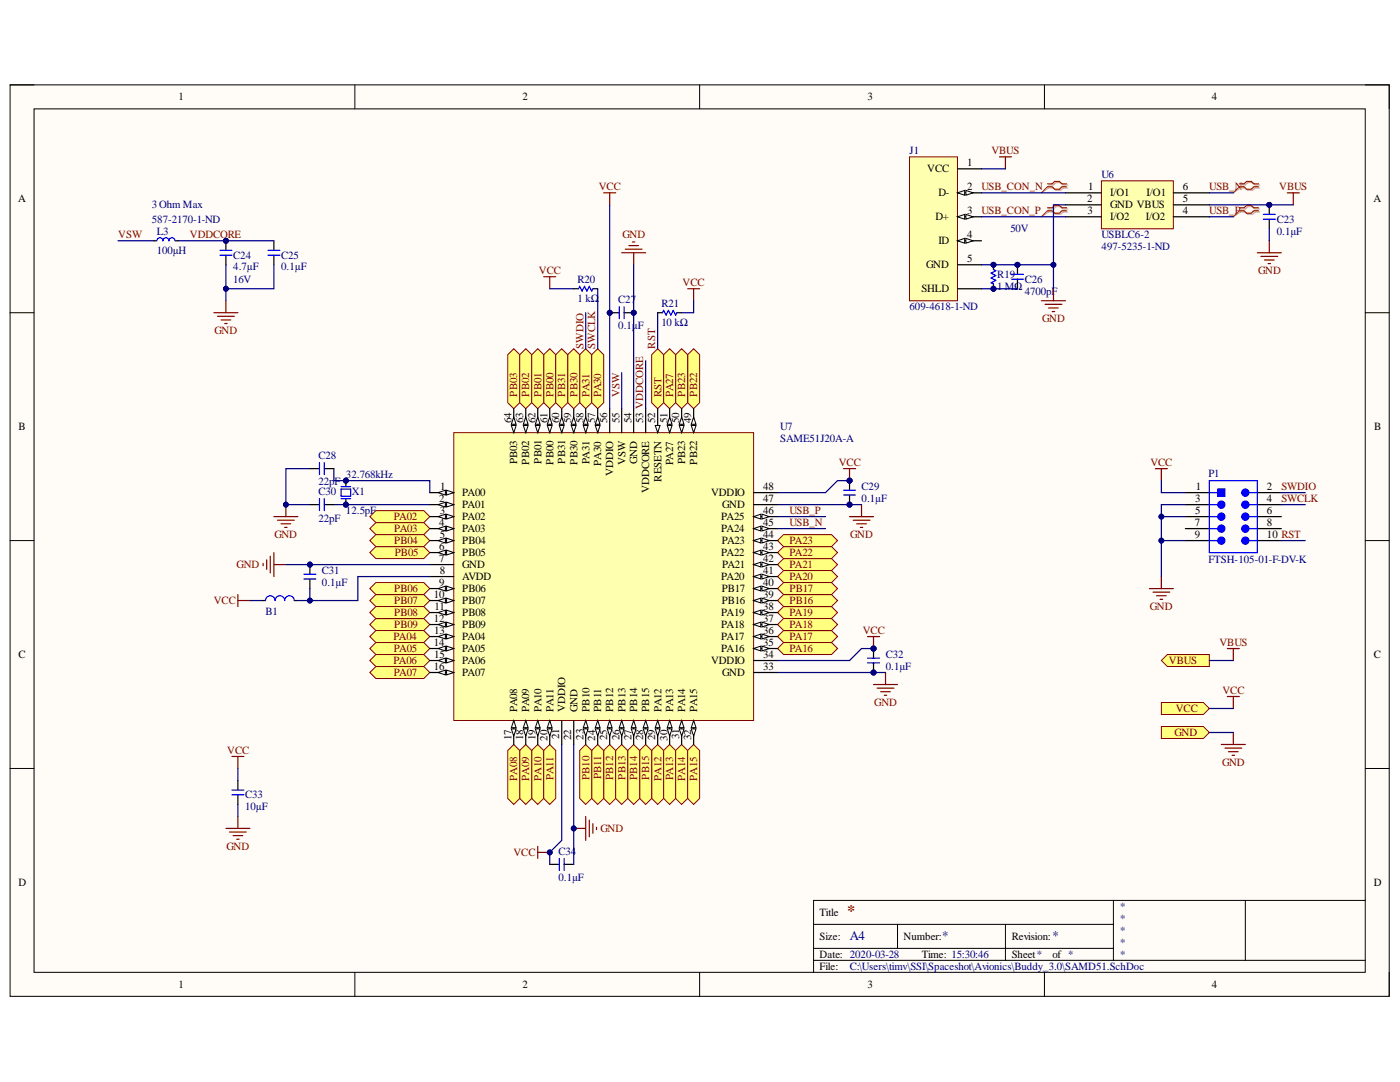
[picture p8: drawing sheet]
<svg xmlns="http://www.w3.org/2000/svg" width="279mm" height="216mm" viewBox="0 0 279 216" stroke-linecap="round" stroke-linejoin="round" font-family="sans-serif">
<defs><g id="words">
<text font-size="3.2" fill="#800000" x="169.1" y="182.7">*</text>
<g font-size="2.6" fill="#000080">
<text x="169.6" y="187.7">A4</text>
<text x="188" y="187.7">*</text>
<text x="210" y="187.7">*</text>
</g>
<g font-size="2.2">
<text x="35.6" y="20">1</text>
<text x="104.3" y="20">2</text>
<text x="173.1" y="20">3</text>
<text x="241.8" y="20">4</text>
<text x="185.1" y="34.3">VCC</text>
<text x="193" y="33.2">1</text>
<text x="3.6" y="40.4">A</text>
<text x="187.3" y="39.2">D-</text>
<text x="193" y="38">2</text>
<text x="217" y="40.4">2</text>
<text x="217.1" y="38">1</text>
<text x="221.5" y="39.2">I/O1</text>
<text x="221.5" y="41.5">GND VBUS</text>
<text x="228.8" y="39.2">I/O1</text>
<text x="236.1" y="38">6</text>
<text x="236.1" y="40.4">5</text>
<text x="274.1" y="40.4">A</text>
<text x="186.7" y="44">D+</text>
<text x="193" y="42.7">3</text>
<text x="193" y="47.5">4</text>
<text x="217.1" y="42.7">3</text>
<text x="221.5" y="44">I/O2</text>
<text x="228.6" y="44">I/O2</text>
<text x="236.1" y="42.7">4</text>
<text x="184.8" y="53.5">GND</text>
<text x="187.3" y="48.7">ID</text>
<text x="193" y="52.4">5</text>
<text x="183.9" y="58.3">SHLD</text>
<text x="3.7" y="85.9">B</text>
<text x="102.1" y="84.4" transform="rotate(-90 102.1 84.4)">64</text>
<text x="104.4" y="84.4" transform="rotate(-90 104.4 84.4)">63</text>
<text x="106.9" y="84.4" transform="rotate(-90 106.9 84.4)">62</text>
<text x="109.2" y="84.4" transform="rotate(-90 109.2 84.4)">61</text>
<text x="111.6" y="84.4" transform="rotate(-90 111.6 84.4)">60</text>
<text x="114" y="84.4" transform="rotate(-90 114 84.4)">59</text>
<text x="116.4" y="84.4" transform="rotate(-90 116.4 84.4)">58</text>
<text x="118.8" y="84.4" transform="rotate(-90 118.8 84.4)">57</text>
<text x="121.2" y="84.4" transform="rotate(-90 121.2 84.4)">56</text>
<text x="123.6" y="84.4" transform="rotate(-90 123.6 84.4)">55</text>
<text x="126" y="84.4" transform="rotate(-90 126 84.4)">54</text>
<text x="128.4" y="84.4" transform="rotate(-90 128.4 84.4)">53 VDDCORE</text>
<text x="130.7" y="84.4" transform="rotate(-90 130.7 84.4)">52</text>
<text x="133.2" y="84.4" transform="rotate(-90 133.2 84.4)">51</text>
<text x="135.6" y="84.4" transform="rotate(-90 135.6 84.4)">50</text>
<text x="137.9" y="84.4" transform="rotate(-90 137.9 84.4)">49</text>
<text x="274.3" y="85.9">B</text>
<text x="103.2" y="92.6" transform="rotate(-90 103.2 92.6)">PB03</text>
<text x="105.6" y="92.7" transform="rotate(-90 105.6 92.7)">PB02</text>
<text x="108.1" y="92.6" transform="rotate(-90 108.1 92.6)">PB01</text>
<text x="110.4" y="92.7" transform="rotate(-90 110.4 92.7)">PB00</text>
<text x="112.8" y="92.6" transform="rotate(-90 112.8 92.6)">PB31</text>
<text x="115.3" y="92.7" transform="rotate(-90 115.3 92.7)">PB30</text>
<text x="117.6" y="92.6" transform="rotate(-90 117.6 92.6)">PA31</text>
<text x="120" y="92.9" transform="rotate(-90 120 92.9)">PA30</text>
<text x="122.4" y="94.9" transform="rotate(-90 122.4 94.9)">VDDIO</text>
<text x="124.8" y="92.8" transform="rotate(-90 124.8 92.8)">VSW</text>
<text x="127.2" y="92.6" transform="rotate(-90 127.2 92.6)">GND</text>
<text x="134.4" y="92.8" transform="rotate(-90 134.4 92.8)">PA27</text>
<text x="136.7" y="92.6" transform="rotate(-90 136.7 92.6)">PB23</text>
<text x="139.1" y="92.7" transform="rotate(-90 139.1 92.7)">PB22</text>
<text x="87.7" y="100.2">2</text>
<text x="87.8" y="97.8">1</text>
<text x="92.2" y="99">PA00</text>
<text x="92.2" y="101.4">PA01</text>
<text x="129.6" y="98.4" transform="rotate(-90 129.6 98.4)">VDDCORE</text>
<text x="132" y="96.1" transform="rotate(-90 132 96.1)">RESETN</text>
<text x="141.9" y="99">VDDIO</text>
<text x="144.1" y="101.4">GND</text>
<text x="152.3" y="100.2">47</text>
<text x="152.3" y="97.8">48</text>
<text x="238.5" y="100.2">3</text>
<text x="238.6" y="97.8">1</text>
<text x="252.8" y="97.8">2</text>
<text x="252.8" y="100.2">4</text>
<text x="87.7" y="105">4</text>
<text x="87.8" y="102.6">3</text>
<text x="87.8" y="107.4">5</text>
<text x="92.2" y="103.8">PA02</text>
<text x="92.2" y="106.2">PA03</text>
<text x="143.9" y="106.2">PA24</text>
<text x="143.9" y="103.8">PA25</text>
<text x="152.3" y="107.4">44</text>
<text x="152.3" y="105">45</text>
<text x="152.3" y="102.6">46</text>
<text x="238.5" y="105">7</text>
<text x="238.5" y="107.4">9</text>
<text x="238.5" y="102.6">5</text>
<text x="252.8" y="102.6">6</text>
<text x="252.8" y="105">8</text>
<text x="252.8" y="107.4">10 RST</text>
<text x="87.7" y="112.2">7</text>
<text x="87.7" y="109.7">6</text>
<text x="92.2" y="113.4">GND</text>
<text x="92.2" y="108.5">PB04</text>
<text x="92.2" y="111">PB05</text>
<text x="143.9" y="111">PA22</text>
<text x="144" y="108.5">PA23</text>
<text x="144.1" y="113.4">PA21</text>
<text x="152.3" y="112.2">42</text>
<text x="152.3" y="109.7">43</text>
<text x="86.6" y="119.4">10</text>
<text x="87.7" y="116.9">9</text>
<text x="87.8" y="114.6">8</text>
<text x="92.2" y="115.7">AVDD</text>
<text x="92.2" y="118.1">PB06</text>
<text x="143.9" y="115.7">PA20</text>
<text x="144" y="118.1">PB17</text>
<text x="152.3" y="114.6">41</text>
<text x="152.3" y="119.4">39</text>
<text x="152.3" y="116.9">40</text>
<text x="86.6" y="124.1">12</text>
<text x="86.7" y="121.7">11</text>
<text x="92.2" y="120.6">PB07</text>
<text x="92.2" y="125.3">PB09</text>
<text x="92.2" y="122.9">PB08</text>
<text x="143.9" y="125.3">PA18</text>
<text x="143.9" y="122.9">PA19</text>
<text x="144" y="120.6">PB16</text>
<text x="152.3" y="124.1">37</text>
<text x="152.3" y="121.7">38</text>
<text x="3.7" y="131.3">C</text>
<text x="86.6" y="128.9">14</text>
<text x="86.7" y="126.5">13</text>
<text x="86.7" y="131.3">15</text>
<text x="92.2" y="127.7">PA04</text>
<text x="92.2" y="130.1">PA05</text>
<text x="143.9" y="130.1">PA16</text>
<text x="143.9" y="127.7">PA17</text>
<text x="152.3" y="128.9">35</text>
<text x="152.3" y="126.5">36</text>
<text x="152.3" y="131.3">34</text>
<text x="274.2" y="131.3">C</text>
<text x="86.6" y="133.7">16</text>
<text x="92.2" y="132.5">PA06</text>
<text x="92.2" y="134.9">PA07</text>
<text x="141.9" y="132.5">VDDIO</text>
<text x="144.1" y="134.9">GND</text>
<text x="152.3" y="133.7">33</text>
<text x="103.2" y="142" transform="rotate(-90 103.2 142)">PA08</text>
<text x="105.6" y="142" transform="rotate(-90 105.6 142)">PA09</text>
<text x="108.1" y="142" transform="rotate(-90 108.1 142)">PA10</text>
<text x="110.4" y="142" transform="rotate(-90 110.4 142)">PA11</text>
<text x="112.8" y="142" transform="rotate(-90 112.8 142)">VDDIO</text>
<text x="115.3" y="142" transform="rotate(-90 115.3 142)">GND</text>
<text x="117.6" y="142" transform="rotate(-90 117.6 142)">PB10</text>
<text x="120" y="142" transform="rotate(-90 120 142)">PB11</text>
<text x="122.4" y="142" transform="rotate(-90 122.4 142)">PB12</text>
<text x="124.8" y="142" transform="rotate(-90 124.8 142)">PB13</text>
<text x="127.2" y="142" transform="rotate(-90 127.2 142)">PB14</text>
<text x="129.6" y="142" transform="rotate(-90 129.6 142)">PB15</text>
<text x="132" y="142" transform="rotate(-90 132 142)">PA12</text>
<text x="134.4" y="142" transform="rotate(-90 134.4 142)">PA13</text>
<text x="136.7" y="142" transform="rotate(-90 136.7 142)">PA14</text>
<text x="139.1" y="142" transform="rotate(-90 139.1 142)">PA15</text>
<text x="102.1" y="147.7" transform="rotate(-90 102.1 147.7)">17</text>
<text x="104.4" y="147.7" transform="rotate(-90 104.4 147.7)">18</text>
<text x="106.9" y="147.7" transform="rotate(-90 106.9 147.7)">19</text>
<text x="109.2" y="147.8" transform="rotate(-90 109.2 147.8)">20</text>
<text x="111.6" y="147.5" transform="rotate(-90 111.6 147.5)">21</text>
<text x="114" y="147.7" transform="rotate(-90 114 147.7)">22</text>
<text x="116.4" y="147.6" transform="rotate(-90 116.4 147.6)">23</text>
<text x="118.8" y="147.8" transform="rotate(-90 118.8 147.8)">24</text>
<text x="121.2" y="147.7" transform="rotate(-90 121.2 147.7)">25</text>
<text x="123.6" y="147.7" transform="rotate(-90 123.6 147.7)">26</text>
<text x="126" y="147.7" transform="rotate(-90 126 147.7)">27</text>
<text x="128.4" y="147.7" transform="rotate(-90 128.4 147.7)">28</text>
<text x="130.7" y="147.7" transform="rotate(-90 130.7 147.7)">29</text>
<text x="133.2" y="147.8" transform="rotate(-90 133.2 147.8)">30</text>
<text x="135.6" y="147.5" transform="rotate(-90 135.6 147.5)">31</text>
<text x="137.9" y="147.7" transform="rotate(-90 137.9 147.7)">32</text>
<text x="3.7" y="176.7">D</text>
<text x="274.2" y="176.7">D</text>
<text x="163.6" y="182.7">Title</text>
<text x="163.6" y="187.6">Size:</text>
<text x="163.6" y="191.1">Date: 2020-03-28</text>
<text x="180.3" y="187.6">Number:</text>
<text x="184" y="191.1">Time: 15:30:46</text>
<text x="201.9" y="187.6">Revision:</text>
<text x="201.9" y="191.1">Sheet*</text>
<text x="210" y="191.1">of *</text>
<text x="35.6" y="197.1">1</text>
<text x="104.3" y="197.1">2</text>
<text x="163.6" y="193.5">File:</text>
<text x="173.1" y="197.1">3</text>
<text x="241.8" y="197.1">4</text>
</g>
<g font-size="2.2" fill="#000080">
<text x="181.5" y="30.8">J1</text>
<text x="219.8" y="35.6">U6</text>
<text x="30.3" y="41.5">3 Ohm Max</text>
<text x="30.3" y="44.4">587-2170-1-ND</text>
<text x="31.3" y="46.9">L3</text>
<text x="201.7" y="46.4">50V</text>
<text x="219.8" y="47.5">USBLC6-2</text>
<text x="254.8" y="46.9">0.1µF</text>
<text x="254.8" y="44.4">C23</text>
<text x="31.3" y="50.7">100µH</text>
<text x="46.5" y="54">4.7µF</text>
<text x="46.5" y="51.6">C24</text>
<text x="56.1" y="54">0.1µF</text>
<text x="56.1" y="51.6">C25</text>
<text x="219.8" y="49.9">497-5235-1-ND</text>
<text x="46.5" y="56.4">16V</text>
<text x="115.3" y="56.4">R20</text>
<text x="199" y="57.9">1 MΩ</text>
<text x="199" y="55.4">R19</text>
<text x="204.5" y="58.8">4700pF</text>
<text x="204.5" y="56.4">C26</text>
<text x="115.3" y="60.2">1 kΩ</text>
<text x="123.4" y="65.7">0.1µF</text>
<text x="123.4" y="60.5">C27</text>
<text x="132" y="65">10 kΩ</text>
<text x="132" y="61.2">R21</text>
<text x="181.5" y="61.9">609-4618-1-ND</text>
<text x="155.7" y="85.9">U7</text>
<text x="155.7" y="88.2">SAME51J20A-A</text>
<text x="63.6" y="91.5">C28</text>
<text x="69.1" y="95.4">32.768kHz</text>
<text x="241.2" y="95.2">P1</text>
<text x="63.6" y="98.7">C30</text>
<text x="63.6" y="96.9">22pF</text>
<text x="70.2" y="98.7">X1</text>
<text x="171.9" y="100.2">0.1µF</text>
<text x="171.9" y="97.8">C29</text>
<text x="63.6" y="104.1">22pF</text>
<text x="69.1" y="102.6">12.5pF</text>
<text x="241.2" y="112.4">FTSH-105-01-F-DV-K</text>
<text x="64.2" y="116.9">0.1µF</text>
<text x="64.2" y="114.6">C31</text>
<text x="53" y="122.7">B1</text>
<text x="176.8" y="131.3">C32</text>
<text x="176.8" y="133.7">0.1µF</text>
<text x="48.9" y="161.7">10µF</text>
<text x="48.9" y="159.3">C33</text>
<text x="111.4" y="170.6">C34</text>
<text x="111.4" y="175.8">0.1µF</text>
<text x="223.4" y="181.6">*</text>
<text x="223.4" y="183.9">*</text>
<text x="223.4" y="186.3">*</text>
<text x="223.4" y="188.8">*</text>
<text x="223.4" y="191.1">*</text>
<text x="169.6" y="193.5">C:\Users\timv\SSI\Spaceshot\Avionics\Buddy_3.0\SAMD51.SchDoc</text>
</g>
<g font-size="2.2" fill="#800000">
<text x="197.8" y="30.8">VBUS</text>
<text x="119.5" y="38">VCC</text>
<text x="195.9" y="38">USB_CON_N</text>
<text x="241.3" y="38">USB_N</text>
<text x="255.3" y="38">VBUS</text>
<text x="23.6" y="47.5">VSW</text>
<text x="37.9" y="47.5">VDDCORE</text>
<text x="124.2" y="47.5">GND</text>
<text x="195.9" y="42.7">USB_CON_P</text>
<text x="241.3" y="42.7">USB_P</text>
<text x="107.6" y="54.7">VCC</text>
<text x="136.2" y="57.1">VCC</text>
<text x="251.1" y="54.7">GND</text>
<text x="208" y="64.3">GND</text>
<text x="42.8" y="66.7">GND</text>
<text x="116.4" y="69.5" transform="rotate(-90 116.4 69.5)">SWDIO</text>
<text x="118.8" y="69.5" transform="rotate(-90 118.8 69.5)">SWCLK</text>
<text x="130.7" y="69.5" transform="rotate(-90 130.7 69.5)">RST</text>
<text x="103.2" y="79.2" transform="rotate(-90 103.2 79.2)">PB03</text>
<text x="105.6" y="79.2" transform="rotate(-90 105.6 79.2)">PB02</text>
<text x="108.1" y="79.2" transform="rotate(-90 108.1 79.2)">PB01</text>
<text x="110.4" y="79.2" transform="rotate(-90 110.4 79.2)">PB00</text>
<text x="112.8" y="79.2" transform="rotate(-90 112.8 79.2)">PB31</text>
<text x="115.3" y="79.2" transform="rotate(-90 115.3 79.2)">PB30</text>
<text x="117.6" y="79.2" transform="rotate(-90 117.6 79.2)">PA31</text>
<text x="120" y="79.2" transform="rotate(-90 120 79.2)">PA30</text>
<text x="123.6" y="79.2" transform="rotate(-90 123.6 79.2)">VSW</text>
<text x="132" y="79.2" transform="rotate(-90 132 79.2)">RST</text>
<text x="134.4" y="79.2" transform="rotate(-90 134.4 79.2)">PA27</text>
<text x="136.7" y="79.2" transform="rotate(-90 136.7 79.2)">PB23</text>
<text x="139.1" y="79.2" transform="rotate(-90 139.1 79.2)">PB22</text>
<text x="167.4" y="93">VCC</text>
<text x="229.6" y="93">VCC</text>
<text x="255.7" y="97.8">SWDIO</text>
<text x="255.7" y="100.2">SWCLK</text>
<text x="54.7" y="107.4">GND</text>
<text x="78.6" y="103.8">PA02</text>
<text x="78.7" y="106.2">PA03</text>
<text x="157.6" y="102.6">USB_P</text>
<text x="157.6" y="105">USB_N</text>
<text x="169.7" y="107.4">GND</text>
<text x="47.2" y="113.4">GND</text>
<text x="78.7" y="108.5">PB04</text>
<text x="78.8" y="111">PB05</text>
<text x="157.6" y="113.4">PA21</text>
<text x="157.6" y="111">PA22</text>
<text x="157.6" y="108.5">PA23</text>
<text x="78.7" y="118.1">PB06</text>
<text x="157.6" y="115.7">PA20</text>
<text x="157.6" y="118.1">PB17</text>
<text x="42.6" y="120.6">VCC</text>
<text x="78.7" y="120.6">PB07</text>
<text x="78.7" y="125.3">PB09</text>
<text x="78.7" y="122.9">PB08</text>
<text x="157.6" y="122.9">PA19</text>
<text x="157.6" y="125.3">PA18</text>
<text x="157.6" y="120.6">PB16</text>
<text x="229.5" y="121.7">GND</text>
<text x="78.5" y="127.7">PA04</text>
<text x="78.6" y="130.1">PA05</text>
<text x="157.6" y="127.7">PA17</text>
<text x="157.6" y="130.1">PA16</text>
<text x="172.2" y="126.5">VCC</text>
<text x="243.4" y="128.9">VBUS</text>
<text x="78.5" y="132.5">PA06</text>
<text x="78.6" y="134.9">PA07</text>
<text x="233.3" y="132.5">VBUS</text>
<text x="174.5" y="140.9">GND</text>
<text x="234.7" y="142">VCC</text>
<text x="244" y="138.5">VCC</text>
<text x="234.4" y="146.9">GND</text>
<text x="45.4" y="150.4">VCC</text>
<text x="103.2" y="155.8" transform="rotate(-90 103.2 155.8)">PA08</text>
<text x="105.6" y="155.8" transform="rotate(-90 105.6 155.8)">PA09</text>
<text x="108.1" y="155.8" transform="rotate(-90 108.1 155.8)">PA10</text>
<text x="110.4" y="155.6" transform="rotate(-90 110.4 155.6)">PA11</text>
<text x="117.6" y="155.7" transform="rotate(-90 117.6 155.7)">PB10</text>
<text x="120" y="155.5" transform="rotate(-90 120 155.5)">PB11</text>
<text x="122.4" y="155.7" transform="rotate(-90 122.4 155.7)">PB12</text>
<text x="124.8" y="155.6" transform="rotate(-90 124.8 155.6)">PB13</text>
<text x="127.2" y="155.7" transform="rotate(-90 127.2 155.7)">PB14</text>
<text x="129.6" y="155.6" transform="rotate(-90 129.6 155.6)">PB15</text>
<text x="132" y="155.8" transform="rotate(-90 132 155.8)">PA12</text>
<text x="134.4" y="155.7" transform="rotate(-90 134.4 155.7)">PA13</text>
<text x="136.7" y="155.8" transform="rotate(-90 136.7 155.8)">PA14</text>
<text x="139.1" y="155.8" transform="rotate(-90 139.1 155.8)">PA15</text>
<text x="243.9" y="152.8">GND</text>
<text x="119.8" y="166">GND</text>
<text x="45.2" y="169.5">GND</text>
<text x="102.5" y="170.8">VCC</text>
</g>
</g></defs>
<path d="M2 16.9h275.2v181.9h-275.2z" fill-rule="evenodd" fill="#fffcf8"/>
<path d="M2 16.9h275.2v181.9h-275.2z" fill="none" stroke="#000" stroke-width=".2"/>
<path d="M6.8 21.7h265.7v172.3h-265.7z" fill-rule="evenodd" fill="#fffcf8"/>
<g fill="none" stroke="#000" stroke-width=".2">
<path d="M2 16.9h4.8M70.8 16.9v4.8M139.6 16.9v4.8M208.4 16.9v4.8M272.5 16.9h4.7v4.8M6.8 21.7h265.7v172.3h-265.7zM2 62.4h4.8M272.5 62.4h4.7M2 107.9h4.8M272.5 107.9h4.7M2 153.3h4.8M272.5 153.3h4.7"/>
<path d="M222.2 179.7v11.9M248.5 179.7v11.9M272.5 179.7h-110.1v14.3M70.8 194v4.8M139.6 194v4.8M162.4 184.4h59.8M162.4 191.6h110.1M162.4 189.2h59.8M179.1 184.4v4.8M200.7 184.4v7.2M208.4 194v4.8M277.2 194v4.8"/>
</g>
<path d="M155.2 127l1.2-1.2h9.6l1.2 1.2-1.2 1.2h-9.6z" fill-rule="evenodd" fill="#ffff80"/>
<path d="M155.2 127l1.2-1.2h9.6l1.2 1.2-1.2 1.2h-9.6z" fill="none" stroke="#800000" stroke-width=".2"/>
<path d="M155.2 129.4l1.2-1.2h9.6l1.2 1.2-1.2 1.2h-9.6z" fill-rule="evenodd" fill="#ffff80"/>
<path d="M155.2 129.4l1.2-1.2h9.6l1.2 1.2-1.2 1.2h-9.6z" fill="none" stroke="#800000" stroke-width=".2"/>
<path d="M73.8 119.8l1.2-1.2h9.6l1.2 1.2-1.2 1.2h-9.6z" fill-rule="evenodd" fill="#ffff80"/>
<path d="M73.8 119.8l1.2-1.2h9.6l1.2 1.2-1.2 1.2h-9.6z" fill="none" stroke="#800000" stroke-width=".2"/>
<path d="M73.8 103.1l1.2-1.2h9.6l1.2 1.2-1.2 1.2h-9.6z" fill-rule="evenodd" fill="#ffff80"/>
<path d="M73.8 103.1l1.2-1.2h9.6l1.2 1.2-1.2 1.2h-9.6z" fill="none" stroke="#800000" stroke-width=".2"/>
<path d="M156.4 121h9.6l1.2 1.2-1.2 1.2h-9.6l-1.2-1.2z" fill-rule="evenodd" fill="#ffff80"/>
<path d="M156.4 121h9.6l1.2 1.2-1.2 1.2h-9.6l-1.2-1.2z" fill="none" stroke="#800000" stroke-width=".2"/>
<path d="M156.4 111.5h9.6l1.2 1.2-1.2 1.2h-9.6l-1.2-1.2z" fill-rule="evenodd" fill="#ffff80"/>
<path d="M156.4 111.5h9.6l1.2 1.2-1.2 1.2h-9.6l-1.2-1.2z" fill="none" stroke="#800000" stroke-width=".2"/>
<path d="M106.1 149.7l1.2-1.1 1.2 1.1v9.6l-1.2 1.2-1.2-1.2z" fill-rule="evenodd" fill="#ffff80"/>
<path d="M106.1 149.7l1.2-1.1 1.2 1.1v9.6l-1.2 1.2-1.2-1.2z" fill="none" stroke="#800000" stroke-width=".2"/>
<path d="M130.1 149.7l1.2-1.1 1.1 1.1v9.6l-1.1 1.2-1.2-1.2z" fill-rule="evenodd" fill="#ffff80"/>
<path d="M130.1 149.7l1.2-1.1 1.1 1.1v9.6l-1.1 1.2-1.2-1.2z" fill="none" stroke="#800000" stroke-width=".2"/>
<path d="M130.1 70.8l1.2-1.2 1.1 1.2v9.5l-1.1 1.2-1.2-1.2z" fill-rule="evenodd" fill="#ffff80"/>
<path d="M130.1 70.8l1.2-1.2 1.1 1.2v9.5l-1.1 1.2-1.2-1.2z" fill="none" stroke="#800000" stroke-width=".2"/>
<path d="M103.7 149.7l1.2-1.1 1.2 1.1v9.6l-1.2 1.2-1.2-1.2z" fill-rule="evenodd" fill="#ffff80"/>
<path d="M103.7 149.7l1.2-1.1 1.2 1.1v9.6l-1.2 1.2-1.2-1.2z" fill="none" stroke="#800000" stroke-width=".2"/>
<path d="M73.8 134.2l1.2-1.2h9.6l1.2 1.2-1.2 1.2h-9.6z" fill-rule="evenodd" fill="#ffff80"/>
<path d="M73.8 134.2l1.2-1.2h9.6l1.2 1.2-1.2 1.2h-9.6z" fill="none" stroke="#800000" stroke-width=".2"/>
<path d="M132.4 149.7l1.2-1.1 1.2 1.1v9.6l-1.2 1.2-1.2-1.2z" fill-rule="evenodd" fill="#ffff80"/>
<path d="M132.4 149.7l1.2-1.1 1.2 1.1v9.6l-1.2 1.2-1.2-1.2z" fill="none" stroke="#800000" stroke-width=".2"/>
<path d="M137.2 70.8l1.2-1.2 1.2 1.2v9.5l-1.2 1.2-1.2-1.2z" fill-rule="evenodd" fill="#ffff80"/>
<path d="M137.2 70.8l1.2-1.2 1.2 1.2v9.5l-1.2 1.2-1.2-1.2z" fill="none" stroke="#800000" stroke-width=".2"/>
<path d="M134.8 149.7l1.2-1.1 1.2 1.1v9.6l-1.2 1.2-1.2-1.2z" fill-rule="evenodd" fill="#ffff80"/>
<path d="M134.8 149.7l1.2-1.1 1.2 1.1v9.6l-1.2 1.2-1.2-1.2z" fill="none" stroke="#800000" stroke-width=".2"/>
<path d="M134.8 70.8l1.2-1.2 1.2 1.2v9.5l-1.2 1.2-1.2-1.2z" fill-rule="evenodd" fill="#ffff80"/>
<path d="M134.8 70.8l1.2-1.2 1.2 1.2v9.5l-1.2 1.2-1.2-1.2z" fill="none" stroke="#800000" stroke-width=".2"/>
<path d="M73.8 124.6l1.2-1.2h9.6l1.2 1.2-1.2 1.2h-9.6z" fill-rule="evenodd" fill="#ffff80"/>
<path d="M73.8 124.6l1.2-1.2h9.6l1.2 1.2-1.2 1.2h-9.6z" fill="none" stroke="#800000" stroke-width=".2"/>
<path d="M120.5 149.7l1.2-1.1 1.2 1.1v9.6l-1.2 1.2-1.2-1.2z" fill-rule="evenodd" fill="#ffff80"/>
<path d="M120.5 149.7l1.2-1.1 1.2 1.1v9.6l-1.2 1.2-1.2-1.2z" fill="none" stroke="#800000" stroke-width=".2"/>
<path d="M73.8 105.5l1.2-1.2h9.6l1.2 1.2-1.2 1.2h-9.6z" fill-rule="evenodd" fill="#ffff80"/>
<path d="M73.8 105.5l1.2-1.2h9.6l1.2 1.2-1.2 1.2h-9.6z" fill="none" stroke="#800000" stroke-width=".2"/>
<path d="M73.8 110.3l1.2-1.2h9.6l1.2 1.2-1.2 1.2h-9.6z" fill-rule="evenodd" fill="#ffff80"/>
<path d="M73.8 110.3l1.2-1.2h9.6l1.2 1.2-1.2 1.2h-9.6z" fill="none" stroke="#800000" stroke-width=".2"/>
<path d="M101.3 149.7l1.2-1.1 1.2 1.1v9.6l-1.2 1.2-1.2-1.2z" fill-rule="evenodd" fill="#ffff80"/>
<path d="M101.3 149.7l1.2-1.1 1.2 1.1v9.6l-1.2 1.2-1.2-1.2z" fill="none" stroke="#800000" stroke-width=".2"/>
<path d="M118.1 149.7l1.2-1.1 1.2 1.1v9.6l-1.2 1.2-1.2-1.2z" fill-rule="evenodd" fill="#ffff80"/>
<path d="M118.1 149.7l1.2-1.1 1.2 1.1v9.6l-1.2 1.2-1.2-1.2z" fill="none" stroke="#800000" stroke-width=".2"/>
<path d="M115.7 70.8l1.2-1.2 1.2 1.2v9.5l-1.2 1.2-1.2-1.2z" fill-rule="evenodd" fill="#ffff80"/>
<path d="M115.7 70.8l1.2-1.2 1.2 1.2v9.5l-1.2 1.2-1.2-1.2z" fill="none" stroke="#800000" stroke-width=".2"/>
<path d="M155.2 115l1.2-1.1h9.6l1.2 1.1-1.2 1.2h-9.6z" fill-rule="evenodd" fill="#ffff80"/>
<path d="M155.2 115l1.2-1.1h9.6l1.2 1.1-1.2 1.2h-9.6z" fill="none" stroke="#800000" stroke-width=".2"/>
<path d="M73.8 129.4l1.2-1.2h9.6l1.2 1.2-1.2 1.2h-9.6z" fill-rule="evenodd" fill="#ffff80"/>
<path d="M73.8 129.4l1.2-1.2h9.6l1.2 1.2-1.2 1.2h-9.6z" fill="none" stroke="#800000" stroke-width=".2"/>
<path d="M155.2 110.3l1.2-1.2h9.6l1.2 1.2-1.2 1.2h-9.6z" fill-rule="evenodd" fill="#ffff80"/>
<path d="M155.2 110.3l1.2-1.2h9.6l1.2 1.2-1.2 1.2h-9.6z" fill="none" stroke="#800000" stroke-width=".2"/>
<path d="M108.5 149.7l1.2-1.1 1.2 1.1v9.6l-1.2 1.2-1.2-1.2z" fill-rule="evenodd" fill="#ffff80"/>
<path d="M108.5 149.7l1.2-1.1 1.2 1.1v9.6l-1.2 1.2-1.2-1.2z" fill="none" stroke="#800000" stroke-width=".2"/>
<path d="M101.3 70.8l1.2-1.2 1.2 1.2v9.5l-1.2 1.2-1.2-1.2z" fill-rule="evenodd" fill="#ffff80"/>
<path d="M101.3 70.8l1.2-1.2 1.2 1.2v9.5l-1.2 1.2-1.2-1.2z" fill="none" stroke="#800000" stroke-width=".2"/>
<path d="M118.1 70.8l1.2-1.2 1.2 1.2v9.5l-1.2 1.2-1.2-1.2z" fill-rule="evenodd" fill="#ffff80"/>
<path d="M118.1 70.8l1.2-1.2 1.2 1.2v9.5l-1.2 1.2-1.2-1.2z" fill="none" stroke="#800000" stroke-width=".2"/>
<path d="M137.2 149.7l1.2-1.1 1.2 1.1v9.6l-1.2 1.2-1.2-1.2z" fill-rule="evenodd" fill="#ffff80"/>
<path d="M137.2 149.7l1.2-1.1 1.2 1.1v9.6l-1.2 1.2-1.2-1.2z" fill="none" stroke="#800000" stroke-width=".2"/>
<path d="M73.8 127l1.2-1.2h9.6l1.2 1.2-1.2 1.2h-9.6z" fill-rule="evenodd" fill="#ffff80"/>
<path d="M73.8 127l1.2-1.2h9.6l1.2 1.2-1.2 1.2h-9.6z" fill="none" stroke="#800000" stroke-width=".2"/>
<path d="M73.8 122.2l1.2-1.2h9.6l1.2 1.2-1.2 1.2h-9.6z" fill-rule="evenodd" fill="#ffff80"/>
<path d="M73.8 122.2l1.2-1.2h9.6l1.2 1.2-1.2 1.2h-9.6z" fill="none" stroke="#800000" stroke-width=".2"/>
<path d="M115.7 149.7l1.2-1.1 1.2 1.1v9.6l-1.2 1.2-1.2-1.2z" fill-rule="evenodd" fill="#ffff80"/>
<path d="M115.7 149.7l1.2-1.1 1.2 1.1v9.6l-1.2 1.2-1.2-1.2z" fill="none" stroke="#800000" stroke-width=".2"/>
<path d="M73.8 107.9l1.2-1.2h9.6l1.2 1.2-1.2 1.2h-9.6z" fill-rule="evenodd" fill="#ffff80"/>
<path d="M73.8 107.9l1.2-1.2h9.6l1.2 1.2-1.2 1.2h-9.6z" fill="none" stroke="#800000" stroke-width=".2"/>
<path d="M73.8 131.8l1.2-1.2h9.6l1.2 1.2-1.2 1.2h-9.6z" fill-rule="evenodd" fill="#ffff80"/>
<path d="M73.8 131.8l1.2-1.2h9.6l1.2 1.2-1.2 1.2h-9.6z" fill="none" stroke="#800000" stroke-width=".2"/>
<path d="M103.7 70.8l1.2-1.2 1.2 1.2v9.5l-1.2 1.2-1.2-1.2z" fill-rule="evenodd" fill="#ffff80"/>
<path d="M103.7 70.8l1.2-1.2 1.2 1.2v9.5l-1.2 1.2-1.2-1.2z" fill="none" stroke="#800000" stroke-width=".2"/>
<path d="M155.2 107.9l1.2-1.2h9.6l1.2 1.2-1.2 1.2h-9.6z" fill-rule="evenodd" fill="#ffff80"/>
<path d="M155.2 107.9l1.2-1.2h9.6l1.2 1.2-1.2 1.2h-9.6z" fill="none" stroke="#800000" stroke-width=".2"/>
<path d="M155.2 124.6l1.2-1.2h9.6l1.2 1.2-1.2 1.2h-9.6z" fill-rule="evenodd" fill="#ffff80"/>
<path d="M155.2 124.6l1.2-1.2h9.6l1.2 1.2-1.2 1.2h-9.6z" fill="none" stroke="#800000" stroke-width=".2"/>
<path d="M73.8 117.4l1.2-1.2h9.6l1.2 1.2-1.2 1.2h-9.6z" fill-rule="evenodd" fill="#ffff80"/>
<path d="M73.8 117.4l1.2-1.2h9.6l1.2 1.2-1.2 1.2h-9.6z" fill="none" stroke="#800000" stroke-width=".2"/>
<path d="M132.4 70.8l1.2-1.2 1.2 1.2v9.5l-1.2 1.2-1.2-1.2z" fill-rule="evenodd" fill="#ffff80"/>
<path d="M132.4 70.8l1.2-1.2 1.2 1.2v9.5l-1.2 1.2-1.2-1.2z" fill="none" stroke="#800000" stroke-width=".2"/>
<path d="M108.5 70.8l1.2-1.2 1.2 1.2v9.5l-1.2 1.2-1.2-1.2z" fill-rule="evenodd" fill="#ffff80"/>
<path d="M108.5 70.8l1.2-1.2 1.2 1.2v9.5l-1.2 1.2-1.2-1.2z" fill="none" stroke="#800000" stroke-width=".2"/>
<path d="M106.1 70.8l1.2-1.2 1.2 1.2v9.5l-1.2 1.2-1.2-1.2z" fill-rule="evenodd" fill="#ffff80"/>
<path d="M106.1 70.8l1.2-1.2 1.2 1.2v9.5l-1.2 1.2-1.2-1.2z" fill="none" stroke="#800000" stroke-width=".2"/>
<path d="M155.2 119.8l1.2-1.2h9.6l1.2 1.2-1.2 1.2h-9.6z" fill-rule="evenodd" fill="#ffff80"/>
<path d="M155.2 119.8l1.2-1.2h9.6l1.2 1.2-1.2 1.2h-9.6z" fill="none" stroke="#800000" stroke-width=".2"/>
<path d="M156.4 116.2h9.6l1.2 1.2-1.2 1.2h-9.6l-1.2-1.2z" fill-rule="evenodd" fill="#ffff80"/>
<path d="M156.4 116.2h9.6l1.2 1.2-1.2 1.2h-9.6l-1.2-1.2z" fill="none" stroke="#800000" stroke-width=".2"/>
<path d="M127.7 149.7l1.2-1.1 1.2 1.1v9.6l-1.2 1.2-1.2-1.2z" fill-rule="evenodd" fill="#ffff80"/>
<path d="M127.7 149.7l1.2-1.1 1.2 1.1v9.6l-1.2 1.2-1.2-1.2z" fill="none" stroke="#800000" stroke-width=".2"/>
<path d="M125.3 149.7l1.2-1.1 1.2 1.1v9.6l-1.2 1.2-1.2-1.2z" fill-rule="evenodd" fill="#ffff80"/>
<path d="M125.3 149.7l1.2-1.1 1.2 1.1v9.6l-1.2 1.2-1.2-1.2z" fill="none" stroke="#800000" stroke-width=".2"/>
<path d="M122.9 149.7l1.2-1.1 1.2 1.1v9.6l-1.2 1.2-1.2-1.2z" fill-rule="evenodd" fill="#ffff80"/>
<path d="M122.9 149.7l1.2-1.1 1.2 1.1v9.6l-1.2 1.2-1.2-1.2z" fill="none" stroke="#800000" stroke-width=".2"/>
<path d="M90.6 86.3h59.8v57.5h-59.8z" fill-rule="evenodd" fill="#ffffb0"/>
<path d="M90.6 86.3h59.8v57.5h-59.8z" fill="none" stroke="#800000" stroke-width=".2"/>
<path d="M85.8 98.3h4.8" fill="none" stroke="#000" stroke-width=".24"/>
<path d="M89.1 97.8l1.5 .5-1.5 .5z" fill="#f8fcff"/>
<path d="M89.1 97.8l1.5 .5-1.5 .5z" fill="none" stroke="#000" stroke-width=".2"/>
<path d="M87.5 98.3l1.4-.5v1z" fill="#f8fcff"/>
<path d="M87.5 98.3l1.4-.5v1z" fill="none" stroke="#000" stroke-width=".2"/>
<path d="M85.8 100.7h4.8" fill="none" stroke="#000" stroke-width=".24"/>
<path d="M89.1 100.2l1.5 .5-1.5 .5z" fill="#f8fcff"/>
<path d="M89.1 100.2l1.5 .5-1.5 .5z" fill="none" stroke="#000" stroke-width=".2"/>
<path d="M87.5 100.7l1.4-.5v1z" fill="#f8fcff"/>
<path d="M87.5 100.7l1.4-.5v1z" fill="none" stroke="#000" stroke-width=".2"/>
<path d="M85.8 103.1h4.8" fill="none" stroke="#000" stroke-width=".24"/>
<path d="M89.1 102.6l1.5 .5-1.5 .5z" fill="#f8fcff"/>
<path d="M89.1 102.6l1.5 .5-1.5 .5z" fill="none" stroke="#000" stroke-width=".2"/>
<path d="M87.5 103.1l1.4-.5v1z" fill="#f8fcff"/>
<path d="M87.5 103.1l1.4-.5v1z" fill="none" stroke="#000" stroke-width=".2"/>
<path d="M85.8 105.5h4.8" fill="none" stroke="#000" stroke-width=".24"/>
<path d="M89.1 105l1.5 .5-1.5 .5z" fill="#f8fcff"/>
<path d="M89.1 105l1.5 .5-1.5 .5z" fill="none" stroke="#000" stroke-width=".2"/>
<path d="M87.5 105.5l1.4-.5v1z" fill="#f8fcff"/>
<path d="M87.5 105.5l1.4-.5v1z" fill="none" stroke="#000" stroke-width=".2"/>
<path d="M85.8 112.7h4.8M85.8 115h4.8M85.8 119.8h4.8" fill="none" stroke="#000" stroke-width=".24"/>
<path d="M89.1 119.4l1.5 .4-1.5 .5z" fill="#f8fcff"/>
<path d="M89.1 119.4l1.5 .4-1.5 .5z" fill="none" stroke="#000" stroke-width=".2"/>
<path d="M87.5 119.8l1.4-.4v.9z" fill="#f8fcff"/>
<path d="M87.5 119.8l1.4-.4v.9z" fill="none" stroke="#000" stroke-width=".2"/>
<path d="M85.8 124.6h4.8" fill="none" stroke="#000" stroke-width=".24"/>
<path d="M89.1 124.1l1.5 .5-1.5 .5z" fill="#f8fcff"/>
<path d="M89.1 124.1l1.5 .5-1.5 .5z" fill="none" stroke="#000" stroke-width=".2"/>
<path d="M87.5 124.6l1.4-.5v1z" fill="#f8fcff"/>
<path d="M87.5 124.6l1.4-.5v1z" fill="none" stroke="#000" stroke-width=".2"/>
<path d="M85.8 127h4.8" fill="none" stroke="#000" stroke-width=".24"/>
<path d="M89.1 126.5l1.5 .5-1.5 .5z" fill="#f8fcff"/>
<path d="M89.1 126.5l1.5 .5-1.5 .5z" fill="none" stroke="#000" stroke-width=".2"/>
<path d="M87.5 127l1.4-.5v1z" fill="#f8fcff"/>
<path d="M87.5 127l1.4-.5v1z" fill="none" stroke="#000" stroke-width=".2"/>
<path d="M85.8 129.4h4.8" fill="none" stroke="#000" stroke-width=".24"/>
<path d="M89.1 128.9l1.5 .5-1.5 .5z" fill="#f8fcff"/>
<path d="M89.1 128.9l1.5 .5-1.5 .5z" fill="none" stroke="#000" stroke-width=".2"/>
<path d="M87.5 129.4l1.4-.5v1z" fill="#f8fcff"/>
<path d="M87.5 129.4l1.4-.5v1z" fill="none" stroke="#000" stroke-width=".2"/>
<path d="M85.8 131.8h4.8" fill="none" stroke="#000" stroke-width=".24"/>
<path d="M89.1 131.3l1.5 .5-1.5 .5z" fill="#f8fcff"/>
<path d="M89.1 131.3l1.5 .5-1.5 .5z" fill="none" stroke="#000" stroke-width=".2"/>
<path d="M87.5 131.8l1.4-.5v1z" fill="#f8fcff"/>
<path d="M87.5 131.8l1.4-.5v1z" fill="none" stroke="#000" stroke-width=".2"/>
<path d="M85.8 134.2h4.8" fill="none" stroke="#000" stroke-width=".24"/>
<path d="M89.1 133.7l1.5 .5-1.5 .5z" fill="#f8fcff"/>
<path d="M89.1 133.7l1.5 .5-1.5 .5z" fill="none" stroke="#000" stroke-width=".2"/>
<path d="M87.5 134.2l1.4-.5v1z" fill="#f8fcff"/>
<path d="M87.5 134.2l1.4-.5v1z" fill="none" stroke="#000" stroke-width=".2"/>
<path d="M102.5 143.8v4.8" fill="none" stroke="#000" stroke-width=".24"/>
<path d="M102.5 143.8l.5 1.4h-1z" fill="#f8fcff"/>
<path d="M102.5 143.8l.5 1.4h-1z" fill="none" stroke="#000" stroke-width=".2"/>
<path d="M102 145.4h1l-.5 1.5z" fill="#f8fcff"/>
<path d="M102 145.4h1l-.5 1.5z" fill="none" stroke="#000" stroke-width=".2"/>
<path d="M104.9 143.8v4.8" fill="none" stroke="#000" stroke-width=".24"/>
<path d="M104.9 143.8l.5 1.4h-1z" fill="#f8fcff"/>
<path d="M104.9 143.8l.5 1.4h-1z" fill="none" stroke="#000" stroke-width=".2"/>
<path d="M104.4 145.4h1l-.5 1.5z" fill="#f8fcff"/>
<path d="M104.4 145.4h1l-.5 1.5z" fill="none" stroke="#000" stroke-width=".2"/>
<path d="M107.3 143.8v4.8" fill="none" stroke="#000" stroke-width=".24"/>
<path d="M107.3 143.8l.5 1.4h-1z" fill="#f8fcff"/>
<path d="M107.3 143.8l.5 1.4h-1z" fill="none" stroke="#000" stroke-width=".2"/>
<path d="M106.8 145.4h1l-.5 1.5z" fill="#f8fcff"/>
<path d="M106.8 145.4h1l-.5 1.5z" fill="none" stroke="#000" stroke-width=".2"/>
<path d="M109.7 143.8v4.8" fill="none" stroke="#000" stroke-width=".24"/>
<path d="M109.7 143.8l.5 1.4h-1z" fill="#f8fcff"/>
<path d="M109.7 143.8l.5 1.4h-1z" fill="none" stroke="#000" stroke-width=".2"/>
<path d="M109.2 145.4h1l-.5 1.5z" fill="#f8fcff"/>
<path d="M109.2 145.4h1l-.5 1.5z" fill="none" stroke="#000" stroke-width=".2"/>
<path d="M112.1 143.8v4.8M114.5 143.8v4.8M116.9 143.8v4.8" fill="none" stroke="#000" stroke-width=".24"/>
<path d="M116.9 143.8l.5 1.4h-1z" fill="#f8fcff"/>
<path d="M116.9 143.8l.5 1.4h-1z" fill="none" stroke="#000" stroke-width=".2"/>
<path d="M116.4 145.4h1l-.5 1.5z" fill="#f8fcff"/>
<path d="M116.4 145.4h1l-.5 1.5z" fill="none" stroke="#000" stroke-width=".2"/>
<path d="M119.3 143.8v4.8" fill="none" stroke="#000" stroke-width=".24"/>
<path d="M119.3 143.8l.5 1.4h-1z" fill="#f8fcff"/>
<path d="M119.3 143.8l.5 1.4h-1z" fill="none" stroke="#000" stroke-width=".2"/>
<path d="M118.8 145.4h1l-.5 1.5z" fill="#f8fcff"/>
<path d="M118.8 145.4h1l-.5 1.5z" fill="none" stroke="#000" stroke-width=".2"/>
<path d="M131.3 143.8v4.8" fill="none" stroke="#000" stroke-width=".24"/>
<path d="M131.3 143.8l.4 1.4h-.9z" fill="#f8fcff"/>
<path d="M131.3 143.8l.4 1.4h-.9z" fill="none" stroke="#000" stroke-width=".2"/>
<path d="M130.8 145.4h.9l-.4 1.5z" fill="#f8fcff"/>
<path d="M130.8 145.4h.9l-.4 1.5z" fill="none" stroke="#000" stroke-width=".2"/>
<path d="M133.6 143.8v4.8" fill="none" stroke="#000" stroke-width=".24"/>
<path d="M133.6 143.8l.5 1.4h-.9z" fill="#f8fcff"/>
<path d="M133.6 143.8l.5 1.4h-.9z" fill="none" stroke="#000" stroke-width=".2"/>
<path d="M133.2 145.4h.9l-.5 1.5z" fill="#f8fcff"/>
<path d="M133.2 145.4h.9l-.5 1.5z" fill="none" stroke="#000" stroke-width=".2"/>
<path d="M136 143.8v4.8" fill="none" stroke="#000" stroke-width=".24"/>
<path d="M136 143.8l.5 1.4h-.9z" fill="#f8fcff"/>
<path d="M136 143.8l.5 1.4h-.9z" fill="none" stroke="#000" stroke-width=".2"/>
<path d="M135.6 145.4h.9l-.5 1.5z" fill="#f8fcff"/>
<path d="M135.6 145.4h.9l-.5 1.5z" fill="none" stroke="#000" stroke-width=".2"/>
<path d="M138.4 143.8v4.8" fill="none" stroke="#000" stroke-width=".24"/>
<path d="M138.4 143.8l.5 1.4h-.9z" fill="#f8fcff"/>
<path d="M138.4 143.8l.5 1.4h-.9z" fill="none" stroke="#000" stroke-width=".2"/>
<path d="M138 145.4h.9l-.5 1.5z" fill="#f8fcff"/>
<path d="M138 145.4h.9l-.5 1.5z" fill="none" stroke="#000" stroke-width=".2"/>
<path d="M150.4 129.4h4.8" fill="none" stroke="#000" stroke-width=".24"/>
<path d="M150.4 129.4l1.4-.5v1z" fill="#f8fcff"/>
<path d="M150.4 129.4l1.4-.5v1z" fill="none" stroke="#000" stroke-width=".2"/>
<path d="M152.1 128.9l1.4 .5-1.4 .5z" fill="#f8fcff"/>
<path d="M152.1 128.9l1.4 .5-1.4 .5z" fill="none" stroke="#000" stroke-width=".2"/>
<path d="M150.4 127h4.8" fill="none" stroke="#000" stroke-width=".24"/>
<path d="M150.4 127l1.4-.5v1z" fill="#f8fcff"/>
<path d="M150.4 127l1.4-.5v1z" fill="none" stroke="#000" stroke-width=".2"/>
<path d="M152.1 126.5l1.4 .5-1.4 .5z" fill="#f8fcff"/>
<path d="M152.1 126.5l1.4 .5-1.4 .5z" fill="none" stroke="#000" stroke-width=".2"/>
<path d="M150.4 124.6h4.8" fill="none" stroke="#000" stroke-width=".24"/>
<path d="M150.4 124.6l1.4-.5v1z" fill="#f8fcff"/>
<path d="M150.4 124.6l1.4-.5v1z" fill="none" stroke="#000" stroke-width=".2"/>
<path d="M152.1 124.1l1.4 .5-1.4 .5z" fill="#f8fcff"/>
<path d="M152.1 124.1l1.4 .5-1.4 .5z" fill="none" stroke="#000" stroke-width=".2"/>
<path d="M150.4 122.2h4.8" fill="none" stroke="#000" stroke-width=".24"/>
<path d="M150.4 122.2l1.4-.5v1z" fill="#f8fcff"/>
<path d="M150.4 122.2l1.4-.5v1z" fill="none" stroke="#000" stroke-width=".2"/>
<path d="M152.1 121.7l1.4 .5-1.4 .5z" fill="#f8fcff"/>
<path d="M152.1 121.7l1.4 .5-1.4 .5z" fill="none" stroke="#000" stroke-width=".2"/>
<path d="M150.4 115h4.8" fill="none" stroke="#000" stroke-width=".24"/>
<path d="M150.4 115l1.4-.4v.9z" fill="#f8fcff"/>
<path d="M150.4 115l1.4-.4v.9z" fill="none" stroke="#000" stroke-width=".2"/>
<path d="M152.1 114.6l1.4 .4-1.4 .5z" fill="#f8fcff"/>
<path d="M152.1 114.6l1.4 .4-1.4 .5z" fill="none" stroke="#000" stroke-width=".2"/>
<path d="M150.4 112.7h4.8" fill="none" stroke="#000" stroke-width=".24"/>
<path d="M150.4 112.7l1.4-.5v.9z" fill="#f8fcff"/>
<path d="M150.4 112.7l1.4-.5v.9z" fill="none" stroke="#000" stroke-width=".2"/>
<path d="M152.1 112.2l1.4 .5-1.4 .4z" fill="#f8fcff"/>
<path d="M152.1 112.2l1.4 .5-1.4 .4z" fill="none" stroke="#000" stroke-width=".2"/>
<path d="M150.4 110.3h4.8" fill="none" stroke="#000" stroke-width=".24"/>
<path d="M150.4 110.3l1.4-.5v.9z" fill="#f8fcff"/>
<path d="M150.4 110.3l1.4-.5v.9z" fill="none" stroke="#000" stroke-width=".2"/>
<path d="M152.1 109.8l1.4 .5-1.4 .4z" fill="#f8fcff"/>
<path d="M152.1 109.8l1.4 .5-1.4 .4z" fill="none" stroke="#000" stroke-width=".2"/>
<path d="M150.4 107.9h4.8" fill="none" stroke="#000" stroke-width=".24"/>
<path d="M150.4 107.9l1.4-.5v.9z" fill="#f8fcff"/>
<path d="M150.4 107.9l1.4-.5v.9z" fill="none" stroke="#000" stroke-width=".2"/>
<path d="M152.1 107.4l1.4 .5-1.4 .4z" fill="#f8fcff"/>
<path d="M152.1 107.4l1.4 .5-1.4 .4z" fill="none" stroke="#000" stroke-width=".2"/>
<path d="M150.4 105.5h4.8" fill="none" stroke="#000" stroke-width=".24"/>
<path d="M150.4 105.5l1.4-.5v1z" fill="#f8fcff"/>
<path d="M150.4 105.5l1.4-.5v1z" fill="none" stroke="#000" stroke-width=".2"/>
<path d="M152.1 105l1.4 .5-1.4 .5z" fill="#f8fcff"/>
<path d="M152.1 105l1.4 .5-1.4 .5z" fill="none" stroke="#000" stroke-width=".2"/>
<path d="M150.4 103.1h4.8" fill="none" stroke="#000" stroke-width=".24"/>
<path d="M150.4 103.1l1.4-.5v1z" fill="#f8fcff"/>
<path d="M150.4 103.1l1.4-.5v1z" fill="none" stroke="#000" stroke-width=".2"/>
<path d="M152.1 102.6l1.4 .5-1.4 .5z" fill="#f8fcff"/>
<path d="M152.1 102.6l1.4 .5-1.4 .5z" fill="none" stroke="#000" stroke-width=".2"/>
<path d="M138.4 81.5v4.8M150.4 98.3h4.8M150.4 100.7h4.8" fill="none" stroke="#000" stroke-width=".24"/>
<path d="M138 84.9h.9l-.5 1.4z" fill="#f8fcff"/>
<path d="M138 84.9h.9l-.5 1.4z" fill="none" stroke="#000" stroke-width=".2"/>
<path d="M138.4 83.2l.5 1.5h-.9z" fill="#f8fcff"/>
<path d="M138.4 83.2l.5 1.5h-.9z" fill="none" stroke="#000" stroke-width=".2"/>
<path d="M136 81.5v4.8" fill="none" stroke="#000" stroke-width=".24"/>
<path d="M135.6 84.9h.9l-.5 1.4z" fill="#f8fcff"/>
<path d="M135.6 84.9h.9l-.5 1.4z" fill="none" stroke="#000" stroke-width=".2"/>
<path d="M136 83.2l.5 1.5h-.9z" fill="#f8fcff"/>
<path d="M136 83.2l.5 1.5h-.9z" fill="none" stroke="#000" stroke-width=".2"/>
<path d="M133.6 81.5v4.8" fill="none" stroke="#000" stroke-width=".24"/>
<path d="M133.2 84.9h.9l-.5 1.4z" fill="#f8fcff"/>
<path d="M133.2 84.9h.9l-.5 1.4z" fill="none" stroke="#000" stroke-width=".2"/>
<path d="M133.6 83.2l.5 1.5h-.9z" fill="#f8fcff"/>
<path d="M133.6 83.2l.5 1.5h-.9z" fill="none" stroke="#000" stroke-width=".2"/>
<path d="M131.3 81.5v4.8" fill="none" stroke="#000" stroke-width=".24"/>
<path d="M130.8 84.9h.9l-.4 1.4z" fill="#f8fcff"/>
<path d="M130.8 84.9h.9l-.4 1.4z" fill="none" stroke="#000" stroke-width=".2"/>
<path d="M119.3 81.5v4.8M121.7 81.5v4.8M124.1 81.5v4.8M126.5 81.5v4.8M128.9 81.5v4.8" fill="none" stroke="#000" stroke-width=".24"/>
<path d="M118.8 84.9h1l-.5 1.4z" fill="#f8fcff"/>
<path d="M118.8 84.9h1l-.5 1.4z" fill="none" stroke="#000" stroke-width=".2"/>
<path d="M119.3 83.2l.5 1.5h-1z" fill="#f8fcff"/>
<path d="M119.3 83.2l.5 1.5h-1z" fill="none" stroke="#000" stroke-width=".2"/>
<path d="M116.9 81.5v4.8" fill="none" stroke="#000" stroke-width=".24"/>
<path d="M116.4 84.9h1l-.5 1.4z" fill="#f8fcff"/>
<path d="M116.4 84.9h1l-.5 1.4z" fill="none" stroke="#000" stroke-width=".2"/>
<path d="M116.9 83.2l.5 1.5h-1z" fill="#f8fcff"/>
<path d="M116.9 83.2l.5 1.5h-1z" fill="none" stroke="#000" stroke-width=".2"/>
<path d="M104.9 81.5v4.8" fill="none" stroke="#000" stroke-width=".24"/>
<path d="M104.4 84.9h1l-.5 1.4z" fill="#f8fcff"/>
<path d="M104.4 84.9h1l-.5 1.4z" fill="none" stroke="#000" stroke-width=".2"/>
<path d="M104.9 83.2l.5 1.5h-1z" fill="#f8fcff"/>
<path d="M104.9 83.2l.5 1.5h-1z" fill="none" stroke="#000" stroke-width=".2"/>
<path d="M102.5 81.5v4.8" fill="none" stroke="#000" stroke-width=".24"/>
<path d="M102 84.9h1l-.5 1.4z" fill="#f8fcff"/>
<path d="M102 84.9h1l-.5 1.4z" fill="none" stroke="#000" stroke-width=".2"/>
<path d="M102.5 83.2l.5 1.5h-1z" fill="#f8fcff"/>
<path d="M102.5 83.2l.5 1.5h-1z" fill="none" stroke="#000" stroke-width=".2"/>
<path d="M85.8 107.9h4.8" fill="none" stroke="#000" stroke-width=".24"/>
<path d="M89.1 107.4l1.5 .5-1.5 .4z" fill="#f8fcff"/>
<path d="M89.1 107.4l1.5 .5-1.5 .4z" fill="none" stroke="#000" stroke-width=".2"/>
<path d="M87.5 107.9l1.4-.5v.9z" fill="#f8fcff"/>
<path d="M87.5 107.9l1.4-.5v.9z" fill="none" stroke="#000" stroke-width=".2"/>
<path d="M85.8 110.3h4.8" fill="none" stroke="#000" stroke-width=".24"/>
<path d="M89.1 109.8l1.5 .5-1.5 .4z" fill="#f8fcff"/>
<path d="M89.1 109.8l1.5 .5-1.5 .4z" fill="none" stroke="#000" stroke-width=".2"/>
<path d="M87.5 110.3l1.4-.5v.9z" fill="#f8fcff"/>
<path d="M87.5 110.3l1.4-.5v.9z" fill="none" stroke="#000" stroke-width=".2"/>
<path d="M85.8 117.4h4.8" fill="none" stroke="#000" stroke-width=".24"/>
<path d="M89.1 117l1.5 .4-1.5 .5z" fill="#f8fcff"/>
<path d="M89.1 117l1.5 .4-1.5 .5z" fill="none" stroke="#000" stroke-width=".2"/>
<path d="M87.5 117.4l1.4-.4v.9z" fill="#f8fcff"/>
<path d="M87.5 117.4l1.4-.4v.9z" fill="none" stroke="#000" stroke-width=".2"/>
<path d="M85.8 122.2h4.8" fill="none" stroke="#000" stroke-width=".24"/>
<path d="M89.1 121.7l1.5 .5-1.5 .5z" fill="#f8fcff"/>
<path d="M89.1 121.7l1.5 .5-1.5 .5z" fill="none" stroke="#000" stroke-width=".2"/>
<path d="M87.5 122.2l1.4-.5v1z" fill="#f8fcff"/>
<path d="M87.5 122.2l1.4-.5v1z" fill="none" stroke="#000" stroke-width=".2"/>
<path d="M121.7 143.8v4.8" fill="none" stroke="#000" stroke-width=".24"/>
<path d="M121.7 143.8l.5 1.4h-1z" fill="#f8fcff"/>
<path d="M121.7 143.8l.5 1.4h-1z" fill="none" stroke="#000" stroke-width=".2"/>
<path d="M121.2 145.4h1l-.5 1.5z" fill="#f8fcff"/>
<path d="M121.2 145.4h1l-.5 1.5z" fill="none" stroke="#000" stroke-width=".2"/>
<path d="M124.1 143.8v4.8" fill="none" stroke="#000" stroke-width=".24"/>
<path d="M124.1 143.8l.4 1.4h-.9z" fill="#f8fcff"/>
<path d="M124.1 143.8l.4 1.4h-.9z" fill="none" stroke="#000" stroke-width=".2"/>
<path d="M123.6 145.4h.9l-.4 1.5z" fill="#f8fcff"/>
<path d="M123.6 145.4h.9l-.4 1.5z" fill="none" stroke="#000" stroke-width=".2"/>
<path d="M126.5 143.8v4.8" fill="none" stroke="#000" stroke-width=".24"/>
<path d="M126.5 143.8l.4 1.4h-.9z" fill="#f8fcff"/>
<path d="M126.5 143.8l.4 1.4h-.9z" fill="none" stroke="#000" stroke-width=".2"/>
<path d="M126 145.4h.9l-.4 1.5z" fill="#f8fcff"/>
<path d="M126 145.4h.9l-.4 1.5z" fill="none" stroke="#000" stroke-width=".2"/>
<path d="M128.9 143.8v4.8" fill="none" stroke="#000" stroke-width=".24"/>
<path d="M128.9 143.8l.4 1.4h-.9z" fill="#f8fcff"/>
<path d="M128.9 143.8l.4 1.4h-.9z" fill="none" stroke="#000" stroke-width=".2"/>
<path d="M128.4 145.4h.9l-.4 1.5z" fill="#f8fcff"/>
<path d="M128.4 145.4h.9l-.4 1.5z" fill="none" stroke="#000" stroke-width=".2"/>
<path d="M150.4 119.8h4.8M150.4 134.2h4.8M150.4 131.8h4.8" fill="none" stroke="#000" stroke-width=".24"/>
<path d="M150.4 119.8l1.4-.4v.9z" fill="#f8fcff"/>
<path d="M150.4 119.8l1.4-.4v.9z" fill="none" stroke="#000" stroke-width=".2"/>
<path d="M152.1 119.4l1.4 .4-1.4 .5z" fill="#f8fcff"/>
<path d="M152.1 119.4l1.4 .4-1.4 .5z" fill="none" stroke="#000" stroke-width=".2"/>
<path d="M150.4 117.4h4.8" fill="none" stroke="#000" stroke-width=".24"/>
<path d="M150.4 117.4l1.4-.4v.9z" fill="#f8fcff"/>
<path d="M150.4 117.4l1.4-.4v.9z" fill="none" stroke="#000" stroke-width=".2"/>
<path d="M152.1 117l1.4 .4-1.4 .5z" fill="#f8fcff"/>
<path d="M152.1 117l1.4 .4-1.4 .5z" fill="none" stroke="#000" stroke-width=".2"/>
<path d="M109.7 81.5v4.8" fill="none" stroke="#000" stroke-width=".24"/>
<path d="M109.2 84.9h1l-.5 1.4z" fill="#f8fcff"/>
<path d="M109.2 84.9h1l-.5 1.4z" fill="none" stroke="#000" stroke-width=".2"/>
<path d="M109.7 83.2l.5 1.5h-1z" fill="#f8fcff"/>
<path d="M109.7 83.2l.5 1.5h-1z" fill="none" stroke="#000" stroke-width=".2"/>
<path d="M107.3 81.5v4.8" fill="none" stroke="#000" stroke-width=".24"/>
<path d="M106.8 84.9h1l-.5 1.4z" fill="#f8fcff"/>
<path d="M106.8 84.9h1l-.5 1.4z" fill="none" stroke="#000" stroke-width=".2"/>
<path d="M107.3 83.2l.5 1.5h-1z" fill="#f8fcff"/>
<path d="M107.3 83.2l.5 1.5h-1z" fill="none" stroke="#000" stroke-width=".2"/>
<path d="M114.5 81.5v4.8" fill="none" stroke="#000" stroke-width=".24"/>
<path d="M114 84.9h1l-.5 1.4z" fill="#f8fcff"/>
<path d="M114 84.9h1l-.5 1.4z" fill="none" stroke="#000" stroke-width=".2"/>
<path d="M114.5 83.2l.5 1.5h-1z" fill="#f8fcff"/>
<path d="M114.5 83.2l.5 1.5h-1z" fill="none" stroke="#000" stroke-width=".2"/>
<path d="M112.1 81.5v4.8" fill="none" stroke="#000" stroke-width=".24"/>
<path d="M111.6 84.9h1l-.5 1.4z" fill="#f8fcff"/>
<path d="M111.6 84.9h1l-.5 1.4z" fill="none" stroke="#000" stroke-width=".2"/>
<path d="M112.1 83.2l.5 1.5h-1z" fill="#f8fcff"/>
<path d="M112.1 83.2l.5 1.5h-1z" fill="none" stroke="#000" stroke-width=".2"/>
<path d="M113.3 70.8l1.2-1.2 1.2 1.2v9.5l-1.2 1.2-1.2-1.2z" fill-rule="evenodd" fill="#ffff80"/>
<path d="M113.3 70.8l1.2-1.2 1.2 1.2v9.5l-1.2 1.2-1.2-1.2z" fill="none" stroke="#800000" stroke-width=".2"/>
<path d="M110.9 70.8l1.2-1.2 1.2 1.2v9.5l-1.2 1.2-1.2-1.2z" fill-rule="evenodd" fill="#ffff80"/>
<path d="M110.9 70.8l1.2-1.2 1.2 1.2v9.5l-1.2 1.2-1.2-1.2z" fill="none" stroke="#800000" stroke-width=".2"/>
<path d="M181.5 31.3h9.6v28.7h-9.6z" fill-rule="evenodd" fill="#ffffb0"/>
<path d="M181.5 31.3h9.6v28.7h-9.6z" fill="none" stroke="#800000" stroke-width=".2"/>
<path d="M191.1 33.7h4.8M191.1 38.5h4.8" fill="none" stroke="#000" stroke-width=".25"/>
<path d="M191.1 38.5l1.4-.5v1z" fill="#f8fcff"/>
<path d="M191.1 38.5l1.4-.5v1z" fill="none" stroke="#000" stroke-width=".2"/>
<path d="M192.8 38l1.4 .5-1.4 .5z" fill="#f8fcff"/>
<path d="M192.8 38l1.4 .5-1.4 .5z" fill="none" stroke="#000" stroke-width=".2"/>
<path d="M191.1 43.3h4.8" fill="none" stroke="#000" stroke-width=".25"/>
<path d="M191.1 43.3l1.4-.5v.9z" fill="#f8fcff"/>
<path d="M191.1 43.3l1.4-.5v.9z" fill="none" stroke="#000" stroke-width=".2"/>
<path d="M192.8 42.8l1.4 .5-1.4 .4z" fill="#f8fcff"/>
<path d="M192.8 42.8l1.4 .5-1.4 .4z" fill="none" stroke="#000" stroke-width=".2"/>
<path d="M191.1 48h4.8" fill="none" stroke="#000" stroke-width=".25"/>
<path d="M191.1 48l1.4-.4v.9z" fill="#f8fcff"/>
<path d="M191.1 48l1.4-.4v.9z" fill="none" stroke="#000" stroke-width=".2"/>
<path d="M192.8 47.6l1.4 .4-1.4 .5z" fill="#f8fcff"/>
<path d="M192.8 47.6l1.4 .4-1.4 .5z" fill="none" stroke="#000" stroke-width=".2"/>
<path d="M191.1 52.8h4.8M191.1 57.6h4.8" fill="none" stroke="#000" stroke-width=".25"/>
<path d="M219.8 36.1h14.4v9.5h-14.4z" fill-rule="evenodd" fill="#ffffb0"/>
<path d="M219.8 36.1h14.4v9.5h-14.4z" fill="none" stroke="#800000" stroke-width=".2"/>
<path d="M212.6 38.5h7.2M234.2 38.5h7.1M212.6 43.3h7.2M212.6 40.9h7.2M234.2 43.3h7.1M234.2 40.9h7.1" fill="none" stroke="#000" stroke-width=".25"/>
<circle cx="203.1" cy="52.8" r=".48" fill="#000080"/>
<circle cx="203.1" cy="52.8" r=".48" fill="none" stroke="#000080" stroke-width=".2"/>
<path d="M203.1 52.8v1.9" fill="none" stroke="#000" stroke-width=".25"/>
<circle cx="203.1" cy="52.8" r=".48" fill="#000080"/>
<circle cx="203.1" cy="52.8" r=".48" fill="none" stroke="#000080" stroke-width=".2"/>
<path d="M203.1 55.7v1.9" fill="none" stroke="#000" stroke-width=".25"/>
<path d="M201.9 55.7h2.4M201.9 54.7h2.4" fill="none" stroke="#00f" stroke-width=".25"/>
<circle cx="198.3" cy="57.6" r=".48" fill="#000080"/>
<circle cx="198.3" cy="57.6" r=".48" fill="none" stroke="#000080" stroke-width=".2"/>
<circle cx="198.3" cy="52.8" r=".48" fill="#000080"/>
<circle cx="198.3" cy="52.8" r=".48" fill="none" stroke="#000080" stroke-width=".2"/>
<path d="M198.3 56.7v.9" fill="none" stroke="#000" stroke-width=".25"/>
<circle cx="198.3" cy="57.6" r=".48" fill="#000080"/>
<circle cx="198.3" cy="57.6" r=".48" fill="none" stroke="#000080" stroke-width=".2"/>
<path d="M198.3 52.8v1" fill="none" stroke="#000" stroke-width=".25"/>
<circle cx="198.3" cy="52.8" r=".48" fill="#000080"/>
<circle cx="198.3" cy="52.8" r=".48" fill="none" stroke="#000080" stroke-width=".2"/>
<path d="M198.3 53.8l.4 .2-.9 .5 .9 .5-.9 .5 .9 .4-.9 .5 .5 .3" fill="none" stroke="#00f" stroke-width=".25"/>
<circle cx="253.3" cy="40.9" r=".48" fill="#000080"/>
<circle cx="253.3" cy="40.9" r=".48" fill="none" stroke="#000080" stroke-width=".2"/>
<path d="M253.3 40.9v1.9" fill="none" stroke="#000" stroke-width=".25"/>
<circle cx="253.3" cy="40.9" r=".48" fill="#000080"/>
<circle cx="253.3" cy="40.9" r=".48" fill="none" stroke="#000080" stroke-width=".2"/>
<path d="M253.3 43.7v1.9M236.6 98.3h4.7M250.9 98.3h4.8M236.6 100.7h4.7M236.6 103.1h4.7M236.6 105.5h4.7M236.6 107.9h4.7M250.9 100.7h4.8M250.9 103.1h4.8M250.9 105.5h4.8M250.9 107.9h4.8" fill="none" stroke="#000" stroke-width=".25"/>
<path d="M252.1 43.7h2.4M252.1 42.8h2.4M241.3 100.7h1.7" fill="none" stroke="#00f" stroke-width=".25"/>
<g fill="none" stroke="#800000" stroke-width=".25">
<path d="M199.5 31.3h2.4M200.7 31.3v2.4M256.9 38.5h2.4M258.1 38.5v2.4M210.2 57.6v2.4M250.9 50.4h4.8M251.6 51.2h3.4M252.4 51.9h1.9M253.1 52.6h.5M253.3 48v2.4M207.8 60h4.8M208.6 60.7h3.3"/>
<path d="M209.3 61.4h1.9M210 62.2h.5"/>
</g>
<path d="M209.3 36.9h.9l.5-.5h1l.5 .5h.9M209.3 37.5h.9l.5 .5h1l.5-.5h.9M247.6 36.9h.9l.5-.5h1l.4 .5h1M247.6 37.5h.9l.5 .5h1l.4-.5h1M209.3 41.7h.9l.5-.5h1l.5 .5h.9M209.3 42.3h.9l.5 .5h1l.5-.5h.9M247.6 41.7h.9l.5-.5h1l.4 .5h1M247.6 42.3h.9l.5 .5h1l.4-.5h1" fill="none" stroke="#d0a19e" stroke-width=".25"/>
<path d="M209.3 37.5l-1.5 1M247.6 37.5l-1.5 1M209.3 42.3l-1.5 1M247.6 42.3l-1.5 1" fill="none" stroke="#d0a19e" stroke-width=".2"/>
<path d="M209 36.7h1l.5-.5h.9l.5 .5h1M209 37.3h1l.5 .5h.9l.5-.5h1M247.3 36.7h1l.5-.5h.9l.5 .5h1M247.3 37.3h1l.5 .5h.9l.5-.5h1M209 41.5h1l.5-.5h.9l.5 .5h1M209 42.1h1l.5 .4h.9l.5-.4h1M247.3 41.5h1l.5-.5h.9l.5 .5h1M247.3 42.1h1l.5 .4h.9l.5-.4h1" fill="none" stroke="#f00" stroke-width=".25"/>
<path d="M209 37.3l-1.2 1.2M247.3 37.3l-1.2 1.2M209 42.1l-1.2 1.2M247.3 42.1l-1.2 1.2" fill="none" stroke="#f00" stroke-width=".2"/>
<circle cx="243.7" cy="100.7" r=".72" fill="#00f"/>
<g fill="none" stroke="#00f" stroke-width=".25">
<path d="M249.2 100.7h1.7"/>
<circle cx="243.7" cy="100.7" r=".72"/>
</g>
<circle cx="248.5" cy="100.7" r=".72" fill="#00f"/>
<g fill="none" stroke="#00f" stroke-width=".25">
<path d="M241.3 98.3h1.7M249.2 98.3h1.7"/>
<circle cx="248.5" cy="100.7" r=".72"/>
</g>
<circle cx="248.5" cy="98.3" r=".72" fill="#00f"/>
<g fill="none" stroke="#00f" stroke-width=".25">
<path d="M241.3 95.9h9.6v14.4h-9.6zM241.3 105.5h1.7"/>
<circle cx="248.5" cy="98.3" r=".72"/>
</g>
<circle cx="243.7" cy="105.5" r=".72" fill="#00f"/>
<g fill="none" stroke="#00f" stroke-width=".25">
<path d="M249.2 105.5h1.7"/>
<circle cx="243.7" cy="105.5" r=".72"/>
</g>
<circle cx="248.5" cy="105.5" r=".72" fill="#00f"/>
<g fill="none" stroke="#00f" stroke-width=".25">
<path d="M241.3 103.1h1.7"/>
<circle cx="248.5" cy="105.5" r=".72"/>
</g>
<circle cx="243.7" cy="103.1" r=".72" fill="#00f"/>
<g fill="none" stroke="#00f" stroke-width=".25">
<path d="M249.2 103.1h1.7"/>
<circle cx="243.7" cy="103.1" r=".72"/>
</g>
<circle cx="248.5" cy="103.1" r=".72" fill="#00f"/>
<g fill="none" stroke="#00f" stroke-width=".25">
<path d="M241.3 107.9h1.7"/>
<circle cx="248.5" cy="103.1" r=".72"/>
</g>
<circle cx="243.7" cy="107.9" r=".71" fill="#00f"/>
<g fill="none" stroke="#00f" stroke-width=".25">
<path d="M249.2 107.9h1.7"/>
<circle cx="243.7" cy="107.9" r=".71"/>
</g>
<circle cx="248.5" cy="107.9" r=".72" fill="#00f"/>
<circle cx="248.5" cy="107.9" r=".72" fill="none" stroke="#00f" stroke-width=".25"/>
<path d="M243 97.6h1.5v1.4h-1.5z" fill-rule="evenodd" fill="#00f"/>
<path d="M243 97.6h1.5v1.4h-1.5z" fill="none" stroke="#00f" stroke-width=".25"/>
<path d="M230.6 93.5h2.4M231.8 93.5v2.4M229.4 117.4h4.8M230.1 118.2h3.3M230.8 118.9h1.9M231.5 119.6h.5M231.8 115v2.4" fill="none" stroke="#800000" stroke-width=".25"/>
<path d="M114.5 57.6h1M118.3 57.6h1" fill="none" stroke="#000" stroke-width=".24"/>
<path d="M115.5 57.6l.2-.5 .5 1 .4-1 .5 1 .5-1 .5 1 .2-.5" fill="none" stroke="#00f" stroke-width=".24"/>
<path d="M108.5 55.2h2.4M109.7 55.2v2.4" fill="none" stroke="#800000" stroke-width=".24"/>
<circle cx="69" cy="100.7" r=".48" fill="#000080"/>
<circle cx="69" cy="100.7" r=".48" fill="none" stroke="#000080" stroke-width=".2"/>
<circle cx="69" cy="95.9" r=".48" fill="#000080"/>
<circle cx="69" cy="95.9" r=".48" fill="none" stroke="#000080" stroke-width=".2"/>
<path d="M69 99.5v1.2" fill="none" stroke="#000" stroke-width=".24"/>
<circle cx="69" cy="100.7" r=".48" fill="#000080"/>
<circle cx="69" cy="100.7" r=".48" fill="none" stroke="#000080" stroke-width=".2"/>
<path d="M69 95.9v1.2" fill="none" stroke="#000" stroke-width=".24"/>
<circle cx="69" cy="95.9" r=".48" fill="#000080"/>
<circle cx="69" cy="95.9" r=".48" fill="none" stroke="#000080" stroke-width=".2"/>
<path d="M68.1 99.5h1.9M68.1 97.1h1.9M68.1 97.6h1.9v1.4h-1.9z" fill="none" stroke="#00f" stroke-width=".24"/>
<path d="M54.7 103.1h4.7M55.4 103.8h3.3M56.1 104.5h1.9M56.8 105.2h.5M57.1 100.7v2.4" fill="none" stroke="#800000" stroke-width=".24"/>
<circle cx="57.1" cy="100.7" r=".48" fill="#000080"/>
<circle cx="57.1" cy="100.7" r=".48" fill="none" stroke="#000080" stroke-width=".2"/>
<path d="M137.2 57.6h2.4M138.4 57.6v2.4M52.5 112.4v.5M53.2 111.7v1.9M53.9 111v3.3M54.7 110.3v4.7M54.7 112.7h2.4" fill="none" stroke="#800000" stroke-width=".24"/>
<path d="M131.3 62.4h.9M135.1 62.4h.9" fill="none" stroke="#000" stroke-width=".24"/>
<path d="M132.2 62.4l.2-.5 .5 1 .5-1 .5 1 .5-1 .4 1 .3-.5" fill="none" stroke="#00f" stroke-width=".24"/>
<circle cx="61.8" cy="112.7" r=".48" fill="#000080"/>
<circle cx="61.8" cy="112.7" r=".48" fill="none" stroke="#000080" stroke-width=".2"/>
<path d="M61.8 112.7v1.9" fill="none" stroke="#000" stroke-width=".24"/>
<circle cx="61.8" cy="112.7" r=".48" fill="#000080"/>
<circle cx="61.8" cy="112.7" r=".48" fill="none" stroke="#000080" stroke-width=".2"/>
<path d="M52.3 119.8h.7M58.7 119.8h.7M61.8 115.5v1.9M109.7 172.5h1.9M112.6 172.5h1.9" fill="none" stroke="#000" stroke-width=".24"/>
<path d="M53 119.8a.96 .96 0 0 1 .9-.9 .96 .96 0 0 1 1 .9 .96 .96 0 0 1 1-.9 .96 .96 0 0 1 .9 .9 .96 .96 0 0 1 1-.9 .96 .96 0 0 1 .9 .9M60.6 115.5h2.4M60.6 114.6h2.4" fill="none" stroke="#00f" stroke-width=".24"/>
<path d="M47.5 118.6v2.4M47.5 119.8h2.4M114.5 165.3h2.4M116.9 162.9v4.8M117.6 163.6v3.4M118.3 164.3v2M119 165.1v.4" fill="none" stroke="#800000" stroke-width=".24"/>
<path d="M111.6 171.3v2.4M112.6 171.3v2.4" fill="none" stroke="#00f" stroke-width=".25"/>
<circle cx="114.5" cy="165.3" r=".48" fill="#000080"/>
<circle cx="114.5" cy="165.3" r=".48" fill="none" stroke="#000080" stroke-width=".2"/>
<path d="M107.3 168.9v2.4M107.3 170.1h2.4" fill="none" stroke="#800000" stroke-width=".24"/>
<circle cx="109.7" cy="170.1" r=".48" fill="#000080"/>
<circle cx="109.7" cy="170.1" r=".48" fill="none" stroke="#000080" stroke-width=".2"/>
<circle cx="169.5" cy="100.7" r=".48" fill="#000080"/>
<circle cx="169.5" cy="100.7" r=".48" fill="none" stroke="#000080" stroke-width=".2"/>
<circle cx="169.5" cy="95.9" r=".48" fill="#000080"/>
<circle cx="169.5" cy="95.9" r=".48" fill="none" stroke="#000080" stroke-width=".2"/>
<path d="M169.5 98.8v1.9" fill="none" stroke="#000" stroke-width=".24"/>
<circle cx="169.5" cy="100.7" r=".48" fill="#000080"/>
<circle cx="169.5" cy="100.7" r=".48" fill="none" stroke="#000080" stroke-width=".2"/>
<path d="M169.5 95.9v1.9" fill="none" stroke="#000" stroke-width=".24"/>
<circle cx="169.5" cy="95.9" r=".48" fill="#000080"/>
<circle cx="169.5" cy="95.9" r=".48" fill="none" stroke="#000080" stroke-width=".2"/>
<path d="M168.3 97.8h2.4M168.3 98.8h2.4" fill="none" stroke="#00f" stroke-width=".24"/>
<path d="M169.5 103.1h4.8M170.3 103.8h3.3" fill="none" stroke="#800000" stroke-width=".25"/>
<path d="M168.3 93.5h2.4M169.5 93.5v2.4M171 104.5h1.9M171.7 105.2h.5M171.9 100.7v2.4" fill="none" stroke="#800000" stroke-width=".24"/>
<circle cx="169.5" cy="95.9" r=".48" fill="#000080"/>
<circle cx="169.5" cy="95.9" r=".48" fill="none" stroke="#000080" stroke-width=".2"/>
<circle cx="174.3" cy="134.2" r=".48" fill="#000080"/>
<circle cx="174.3" cy="134.2" r=".48" fill="none" stroke="#000080" stroke-width=".2"/>
<circle cx="174.3" cy="129.4" r=".48" fill="#000080"/>
<circle cx="174.3" cy="129.4" r=".48" fill="none" stroke="#000080" stroke-width=".2"/>
<path d="M174.3 132.3v1.9" fill="none" stroke="#000" stroke-width=".25"/>
<circle cx="174.3" cy="134.2" r=".48" fill="#000080"/>
<circle cx="174.3" cy="134.2" r=".48" fill="none" stroke="#000080" stroke-width=".2"/>
<path d="M174.3 129.4v1.9" fill="none" stroke="#000" stroke-width=".25"/>
<circle cx="174.3" cy="129.4" r=".48" fill="#000080"/>
<circle cx="174.3" cy="129.4" r=".48" fill="none" stroke="#000080" stroke-width=".2"/>
<path d="M173.1 131.3h2.4M173.1 132.3h2.4" fill="none" stroke="#00f" stroke-width=".25"/>
<path d="M173.1 127h2.4M174.3 136.6h4.8M174.3 127v2.4M175 137.3h3.4M175.8 138h1.9M176.5 138.7h.5M176.7 134.2v2.4" fill="none" stroke="#800000" stroke-width=".25"/>
<circle cx="174.3" cy="129.4" r=".48" fill="#000080"/>
<circle cx="174.3" cy="129.4" r=".48" fill="none" stroke="#000080" stroke-width=".2"/>
<path d="M47.5 155.7v1.9M47.5 158.6v1.9" fill="none" stroke="#000" stroke-width=".24"/>
<path d="M46.3 157.6h2.4M46.3 158.6h2.4" fill="none" stroke="#00f" stroke-width=".24"/>
<g fill="none" stroke="#800000" stroke-width=".24">
<path d="M120.5 38.5h2.4M121.7 38.5v2.4M124.1 50.4h4.8M124.8 49.7h3.3M125.5 49h1.9M126.2 48.3h.5M126.5 50.4v2.4M46.3 150.9h2.4M47.5 150.9v2.4M45.1 165.3h4.8M45.8 166h3.4M46.5 166.7h1.9"/>
<path d="M47.2 167.5h.5M47.5 162.9v2.4"/>
</g>
<circle cx="45.1" cy="48" r=".48" fill="#000080"/>
<circle cx="45.1" cy="48" r=".48" fill="none" stroke="#000080" stroke-width=".2"/>
<path d="M45.1 48v2M45.1 50.9v1.9" fill="none" stroke="#000" stroke-width=".24"/>
<circle cx="45.1" cy="48" r=".48" fill="#000080"/>
<circle cx="45.1" cy="48" r=".48" fill="none" stroke="#000080" stroke-width=".2"/>
<path d="M43.9 50h2.4M43.9 50.9h2.4M53.5 50h2.4M53.5 50.9h2.4" fill="none" stroke="#00f" stroke-width=".24"/>
<path d="M54.7 48v2M54.7 50.9v1.9" fill="none" stroke="#000" stroke-width=".24"/>
<path d="M42.7 62.4h4.8M43.4 63.1h3.4M44.1 63.8h1.9M44.8 64.6h.5M45.1 60v2.4" fill="none" stroke="#800000" stroke-width=".24"/>
<path d="M231.8 140.2h8.4l1.1 1.2-1.1 1.2h-8.4z" fill-rule="evenodd" fill="#ffff80"/>
<path d="M231.8 140.2h8.4l1.1 1.2-1.1 1.2h-8.4z" fill="none" stroke="#800000" stroke-width=".2"/>
<path d="M231.8 145h8.4l1.1 1.2-1.1 1.2h-8.4z" fill-rule="evenodd" fill="#ffff80"/>
<path d="M231.8 145h8.4l1.1 1.2-1.1 1.2h-8.4z" fill="none" stroke="#800000" stroke-width=".2"/>
<path d="M244.9 139h2.4M246.1 139v2.4M243.7 148.6h4.8M244.5 149.3h3.3M245.2 150h1.9M245.9 150.7h.5M246.1 146.2v2.4" fill="none" stroke="#800000" stroke-width=".25"/>
<path d="M231.8 131.8l1.2-1.2h8.3v2.4h-8.3z" fill-rule="evenodd" fill="#ffff80"/>
<path d="M231.8 131.8l1.2-1.2h8.3v2.4h-8.3z" fill="none" stroke="#800000" stroke-width=".2"/>
<path d="M244.9 129.4h2.4M246.1 129.4v2.4" fill="none" stroke="#800000" stroke-width=".25"/>
<circle cx="126.5" cy="62.4" r=".48" fill="#000080"/>
<circle cx="126.5" cy="62.4" r=".48" fill="none" stroke="#000080" stroke-width=".2"/>
<circle cx="121.7" cy="62.4" r=".48" fill="#000080"/>
<circle cx="121.7" cy="62.4" r=".48" fill="none" stroke="#000080" stroke-width=".2"/>
<path d="M124.5 62.4h2" fill="none" stroke="#000" stroke-width=".24"/>
<circle cx="126.5" cy="62.4" r=".48" fill="#000080"/>
<circle cx="126.5" cy="62.4" r=".48" fill="none" stroke="#000080" stroke-width=".2"/>
<path d="M121.7 62.4h1.9" fill="none" stroke="#000" stroke-width=".24"/>
<circle cx="121.7" cy="62.4" r=".48" fill="#000080"/>
<circle cx="121.7" cy="62.4" r=".48" fill="none" stroke="#000080" stroke-width=".2"/>
<path d="M123.6 61.2v2.4M124.5 61.2v2.4" fill="none" stroke="#00f" stroke-width=".24"/>
<path d="M195.9 33.7h4.8M195.9 38.5h16.7M241.3 38.5h4.8M195.9 43.3h16.7M241.3 40.9h16.8M241.3 43.3h4.8" fill="none" stroke="#000080" stroke-width=".25"/>
<circle cx="253.3" cy="40.9" r=".48" fill="#000080"/>
<circle cx="253.3" cy="40.9" r=".48" fill="none" stroke="#000080" stroke-width=".2"/>
<path d="M195.9 57.6h7.2M253.3 45.6v2.4" fill="none" stroke="#000080" stroke-width=".25"/>
<circle cx="198.3" cy="57.6" r=".48" fill="#000080"/>
<circle cx="198.3" cy="57.6" r=".48" fill="none" stroke="#000080" stroke-width=".2"/>
<path d="M195.9 52.8h14.3" fill="none" stroke="#000080" stroke-width=".25"/>
<circle cx="210.2" cy="52.8" r=".48" fill="#000080"/>
<circle cx="210.2" cy="52.8" r=".48" fill="none" stroke="#000080" stroke-width=".2"/>
<circle cx="203.1" cy="52.8" r=".48" fill="#000080"/>
<circle cx="203.1" cy="52.8" r=".48" fill="none" stroke="#000080" stroke-width=".2"/>
<circle cx="198.3" cy="52.8" r=".48" fill="#000080"/>
<circle cx="198.3" cy="52.8" r=".48" fill="none" stroke="#000080" stroke-width=".2"/>
<path d="M155.2 103.1h9.6M155.2 105.5h9.6" fill="none" stroke="#000080" stroke-width=".24"/>
<path d="M231.8 95.9v2.4h4.8M231.8 103.1h4.8" fill="none" stroke="#000080" stroke-width=".25"/>
<circle cx="231.8" cy="103.1" r=".48" fill="#000080"/>
<circle cx="231.8" cy="103.1" r=".48" fill="none" stroke="#000080" stroke-width=".2"/>
<path d="M255.7 98.3h4.8M231.8 107.9h4.8M255.7 100.7h4.8M255.7 107.9h4.8" fill="none" stroke="#000080" stroke-width=".25"/>
<circle cx="231.8" cy="107.9" r=".48" fill="#000080"/>
<circle cx="231.8" cy="107.9" r=".48" fill="none" stroke="#000080" stroke-width=".2"/>
<path d="M109.7 57.6h4.8M119.3 57.6v12M116.9 62.4v7.2M61.8 93.5h-4.7v7.2h4.7" fill="none" stroke="#000080" stroke-width=".24"/>
<circle cx="57.1" cy="100.7" r=".48" fill="#000080"/>
<circle cx="57.1" cy="100.7" r=".48" fill="none" stroke="#000080" stroke-width=".2"/>
<path d="M66.6 93.5v2.4h19.2v2.4" fill="none" stroke="#000080" stroke-width=".24"/>
<circle cx="69" cy="95.9" r=".48" fill="#000080"/>
<circle cx="69" cy="95.9" r=".48" fill="none" stroke="#000080" stroke-width=".2"/>
<path d="M66.6 100.7h19.2" fill="none" stroke="#000080" stroke-width=".24"/>
<circle cx="69" cy="100.7" r=".48" fill="#000080"/>
<circle cx="69" cy="100.7" r=".48" fill="none" stroke="#000080" stroke-width=".2"/>
<path d="M131.3 62.4v7.2M57.1 112.7h28.7" fill="none" stroke="#000080" stroke-width=".24"/>
<circle cx="61.8" cy="112.7" r=".48" fill="#000080"/>
<circle cx="61.8" cy="112.7" r=".48" fill="none" stroke="#000080" stroke-width=".2"/>
<path d="M138.4 60v2.4h-2.4M61.8 117.4v2.4" fill="none" stroke="#000080" stroke-width=".24"/>
<circle cx="61.8" cy="119.8" r=".48" fill="#000080"/>
<circle cx="61.8" cy="119.8" r=".48" fill="none" stroke="#000080" stroke-width=".2"/>
<path d="M49.9 119.8h2.4M112.1 148.6v19.1l-2.4 2.4v2.4" fill="none" stroke="#000080" stroke-width=".24"/>
<circle cx="109.7" cy="170.1" r=".48" fill="#000080"/>
<circle cx="109.7" cy="170.1" r=".48" fill="none" stroke="#000080" stroke-width=".2"/>
<path d="M114.5 148.6v23.9" fill="none" stroke="#000080" stroke-width=".24"/>
<circle cx="114.5" cy="165.3" r=".48" fill="#000080"/>
<circle cx="114.5" cy="165.3" r=".48" fill="none" stroke="#000080" stroke-width=".2"/>
<path d="M174.3 129.4h-2.4l-2.4 2.4h-14.3" fill="none" stroke="#000080" stroke-width=".25"/>
<circle cx="174.3" cy="129.4" r=".48" fill="#000080"/>
<circle cx="174.3" cy="129.4" r=".48" fill="none" stroke="#000080" stroke-width=".2"/>
<path d="M155.2 134.2h21.5" fill="none" stroke="#000080" stroke-width=".25"/>
<circle cx="174.3" cy="134.2" r=".48" fill="#000080"/>
<circle cx="174.3" cy="134.2" r=".48" fill="none" stroke="#000080" stroke-width=".2"/>
<path d="M169.5 95.9h-2.3l-2.4 2.4h-9.6" fill="none" stroke="#000080" stroke-width=".24"/>
<circle cx="169.5" cy="95.9" r=".48" fill="#000080"/>
<circle cx="169.5" cy="95.9" r=".48" fill="none" stroke="#000080" stroke-width=".2"/>
<path d="M155.2 100.7h16.7" fill="none" stroke="#000080" stroke-width=".24"/>
<circle cx="169.5" cy="100.7" r=".48" fill="#000080"/>
<circle cx="169.5" cy="100.7" r=".48" fill="none" stroke="#000080" stroke-width=".2"/>
<path d="M121.7 40.9v40.6M128.9 72v9.5M47.5 153.3v2.4M47.5 160.5v2.4" fill="none" stroke="#000080" stroke-width=".24"/>
<circle cx="121.7" cy="62.4" r=".48" fill="#000080"/>
<circle cx="121.7" cy="62.4" r=".48" fill="none" stroke="#000080" stroke-width=".2"/>
<path d="M126.5 52.8v28.7" fill="none" stroke="#000080" stroke-width=".24"/>
<circle cx="126.5" cy="62.4" r=".48" fill="#000080"/>
<circle cx="126.5" cy="62.4" r=".48" fill="none" stroke="#000080" stroke-width=".2"/>
<path d="M23.5 48h7.2M35.5 48h19.2M124.1 74.4v7.1" fill="none" stroke="#000080" stroke-width=".24"/>
<path d="M241.3 131.8h4.8M241.3 141.4h4.8M241.3 146.2h4.8" fill="none" stroke="#000080" stroke-width=".25"/>
<circle cx="45.1" cy="48" r=".48" fill="#000080"/>
<circle cx="45.1" cy="48" r=".48" fill="none" stroke="#000080" stroke-width=".2"/>
<path d="M212.6 40.9h-2.4v16.7" fill="none" stroke="#000080" stroke-width=".25"/>
<circle cx="210.2" cy="52.8" r=".48" fill="#000080"/>
<circle cx="210.2" cy="52.8" r=".48" fill="none" stroke="#000080" stroke-width=".2"/>
<path d="M236.6 100.7h-4.8v14.3" fill="none" stroke="#000080" stroke-width=".25"/>
<circle cx="231.8" cy="103.1" r=".48" fill="#000080"/>
<circle cx="231.8" cy="103.1" r=".48" fill="none" stroke="#000080" stroke-width=".2"/>
<circle cx="231.8" cy="107.9" r=".48" fill="#000080"/>
<circle cx="231.8" cy="107.9" r=".48" fill="none" stroke="#000080" stroke-width=".2"/>
<path d="M85.8 115h-14.4v4.8h-12" fill="none" stroke="#000080" stroke-width=".24"/>
<circle cx="61.8" cy="119.8" r=".48" fill="#000080"/>
<circle cx="61.8" cy="119.8" r=".48" fill="none" stroke="#000080" stroke-width=".2"/>
<path d="M45.1 52.8v7.2" fill="none" stroke="#000080" stroke-width=".24"/>
<circle cx="45.1" cy="57.6" r=".48" fill="#000080"/>
<circle cx="45.1" cy="57.6" r=".48" fill="none" stroke="#000080" stroke-width=".2"/>
<path d="M30.7 48h.5M35 48h.5" fill="none" stroke="#000" stroke-width=".24"/>
<path d="M31.3 48a.6 .6 0 0 1 .6-.6 .6 .6 0 0 1 .6 .6 .6 .6 0 0 1 .6-.6 .6 .6 0 0 1 .6 .6 .61 .61 0 0 1 .6-.6 .61 .61 0 0 1 .6 .6" fill="none" stroke="#00f" stroke-width=".24"/>
<path d="M54.7 52.8v4.8h-9.6" fill="none" stroke="#000080" stroke-width=".24"/>
<circle cx="45.1" cy="57.6" r=".48" fill="#000080"/>
<circle cx="45.1" cy="57.6" r=".48" fill="none" stroke="#000080" stroke-width=".2"/>
<path d="M61.8 93.5h2M64.7 93.5h1.9M61.8 100.7h2M64.7 100.7h1.9" fill="none" stroke="#000" stroke-width=".24"/>
<path d="M63.8 92.3v2.4M63.8 99.5v2.4M64.7 92.3v2.4M64.7 99.5v2.4" fill="none" stroke="#00f" stroke-width=".24"/>
<use href="#words"/>
</svg>
